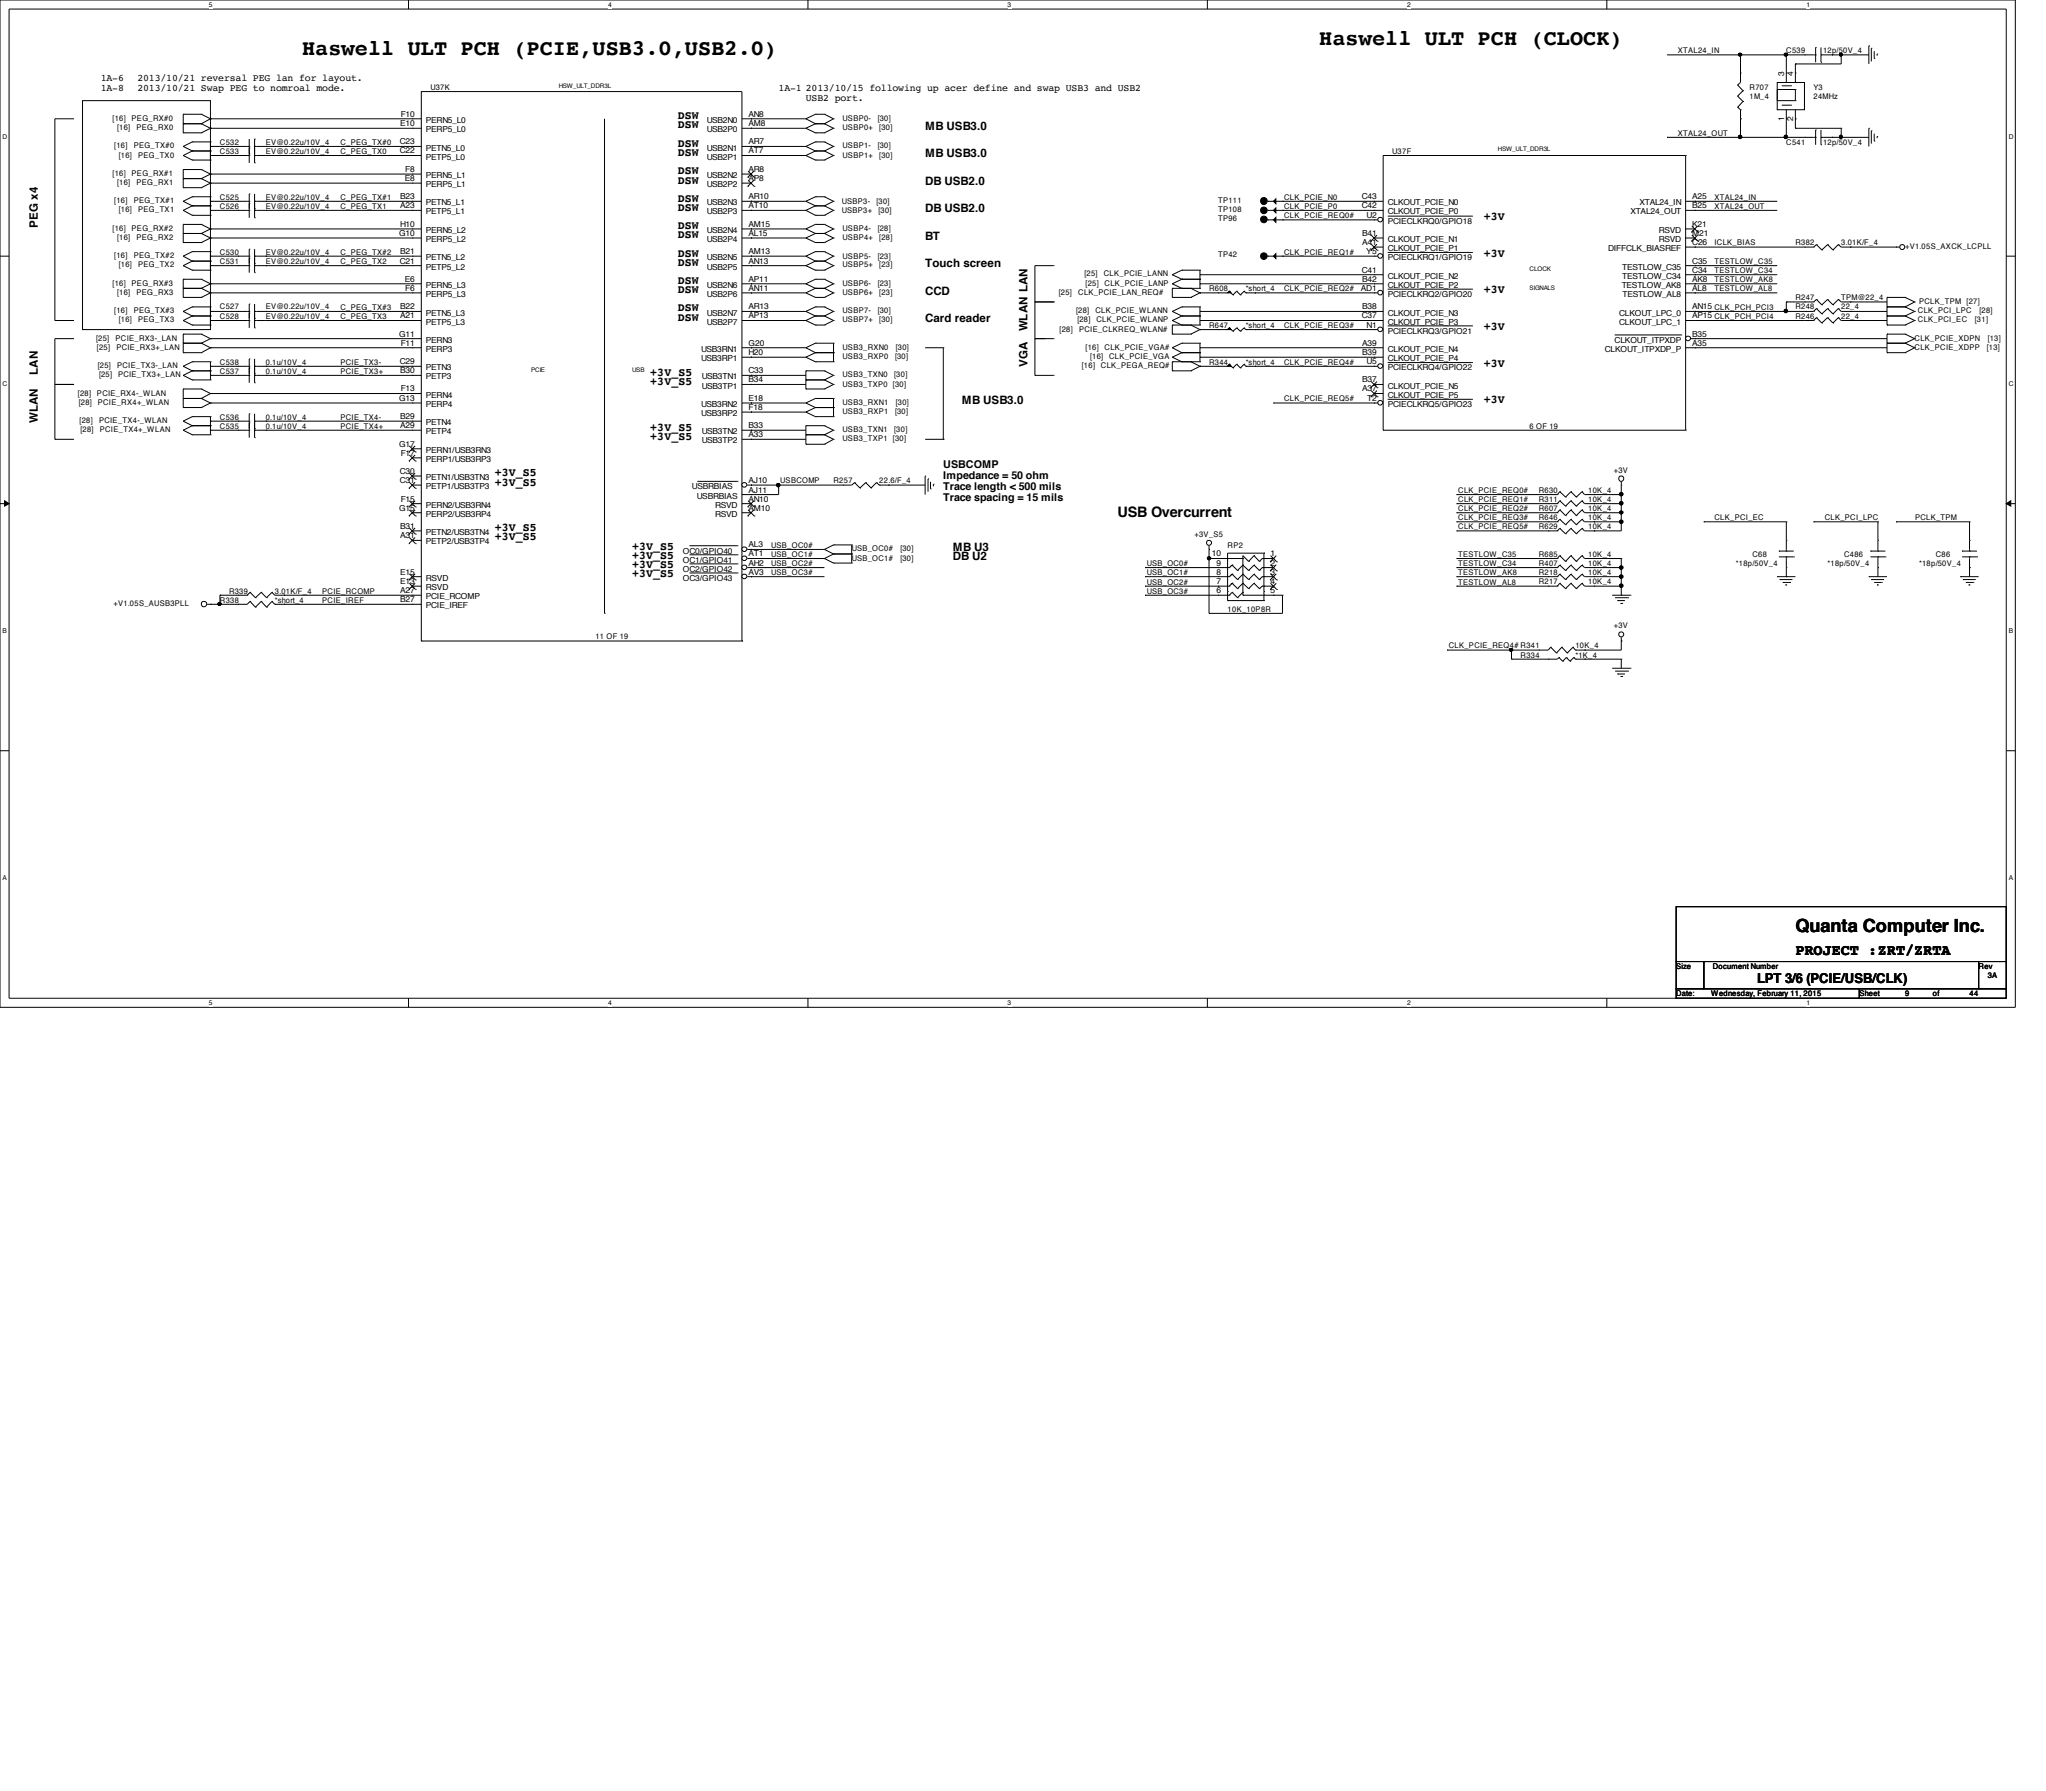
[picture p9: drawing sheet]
<svg xmlns="http://www.w3.org/2000/svg" width="210mm" height="184mm" viewBox="0 0 210 184" stroke-linecap="round" stroke-linejoin="round" font-family="sans-serif">
<defs><g id="words">
<g font-size="2.2">
<text x="31" y="5.6">Haswell ULT PCH (PCIE,USB3.0,USB2.0)</text>
<text x="135.3" y="4.7">Haswell ULT PCH (CLOCK)</text>
</g>
<text font-size="1.9" x="184.2" y="95.7">Quanta Computer Inc.</text>
<text font-size="1.6" x="184.2" y="98">PROJECT :ZRT/ZRTA</text>
<text font-size="1.5" x="114.6" y="53">USB Overcurrent</text>
<text font-size="1.4" x="180.3" y="100.8">LPT 3/6 (PCIE/USB/CLK)</text>
<g font-size="1.2">
<text x="69.6" y="12.2">DSW</text>
<text x="69.6" y="13.2">DSW</text>
<text x="69.6" y="15.1">DSW</text>
<text x="69.6" y="16">DSW</text>
<text x="69.6" y="17.9">DSW</text>
<text x="94.9" y="13.3">MB USB3.0</text>
<text x="94.9" y="16.1">MB USB3.0</text>
<text x="3.9" y="23.4" transform="rotate(-90 3.9 23.4)">PEG x4</text>
<text x="69.6" y="18.8">DSW</text>
<text x="69.6" y="20.7">DSW</text>
<text x="69.6" y="21.6">DSW</text>
<text x="69.6" y="23.5">DSW</text>
<text x="94.9" y="19">DB USB2.0</text>
<text x="94.9" y="21.8">DB USB2.0</text>
<text x="152.2" y="22.6">+3V</text>
<text x="69.6" y="24.5">DSW</text>
<text x="69.6" y="26.3">DSW</text>
<text x="69.6" y="27.3">DSW</text>
<text x="69.6" y="29.2">DSW</text>
<text x="94.9" y="24.6">BT</text>
<text x="94.9" y="27.4">Touch screen</text>
<text x="152.2" y="26.3">+3V</text>
<text x="69.6" y="30.1">DSW</text>
<text x="69.6" y="32">DSW</text>
<text x="69.6" y="32.9">DSW</text>
<text x="94.9" y="33.1">Card reader</text>
<text x="94.9" y="30.2">CCD</text>
<text x="105.4" y="34" transform="rotate(-90 105.4 34)">WLAN LAN</text>
<text x="152.2" y="30.1">+3V</text>
<text x="152.2" y="33.9">+3V</text>
<text x="3.9" y="38.4" transform="rotate(-90 3.9 38.4)">LAN</text>
<text x="66.7" y="39.5">+3V_S5</text>
<text x="66.7" y="38.6">+3V_S5</text>
<text x="98.7" y="41.5">MB USB3.0</text>
<text x="105.4" y="37.7" transform="rotate(-90 105.4 37.7)">VGA</text>
<text x="152.2" y="37.6">+3V</text>
<text x="152.2" y="41.4">+3V</text>
<text x="3.9" y="43.4" transform="rotate(-90 3.9 43.4)">WLAN</text>
<text x="66.7" y="45.1">+3V_S5</text>
<text x="66.7" y="44.2">+3V_S5</text>
<text x="50.8" y="48.9">+3V_S5</text>
<text x="50.8" y="49.8">+3V_S5</text>
<text x="50.8" y="54.5">+3V_S5</text>
<text x="50.8" y="55.5">+3V_S5</text>
<text x="64.9" y="56.4">+3V_S5</text>
<text x="64.9" y="58.3">+3V_S5</text>
<text x="64.9" y="57.4">+3V_S5</text>
<text x="64.9" y="59.2">+3V_S5</text>
<text x="97.7" y="56.6">MB U3</text>
<text x="97.7" y="57.5">DB U2</text>
</g>
<g font-size="1.1">
<text x="96.8" y="48">USBCOMP</text>
<text x="96.8" y="49.1">Impedance = 50 ohm</text>
<text x="96.8" y="50.3">Trace length &lt; 500 mils</text>
<text x="96.8" y="51.4">Trace spacing = 15 mils</text>
</g>
<g font-size="1">
<text x="10.3" y="8.3">1A-6</text>
<text x="10.3" y="9.3">1A-8</text>
<text x="14.1" y="8.3">2013/10/21 reversal PEG lan for layout.</text>
<text x="14.1" y="9.3">2013/10/21 Swap PEG to nomroal mode.</text>
<text x="79.9" y="9.3">1A-1 2013/10/15 following up acer define and swap USB3 and USB2</text>
<text x="82.7" y="10.3">USB2 port.</text>
</g>
<g font-size=".8">
<text x="172.1" y="5.5">XTAL24_IN</text>
<text x="183.3" y="5.5">C539</text>
<text x="187" y="5.5">12p/50V_4</text>
<text x="41.1" y="12">F10</text>
<text x="44.2" y="9.2">U37K</text>
<text x="76.8" y="12">AN8</text>
<text x="179.5" y="9.2">R707</text>
<text x="179.5" y="10.2">1M_4</text>
<text x="183" y="7.8" transform="rotate(-90 183 7.8)">3</text>
<text x="184" y="7.8" transform="rotate(-90 184 7.8)">4</text>
<text x="186.1" y="9.2">Y3</text>
<text x="186.1" y="10.2">24MHz</text>
<text x="11.6" y="12.4">[16]</text>
<text x="11.7" y="15.2">[16]</text>
<text x="12" y="13.3">[16]</text>
<text x="12.2" y="16.2">[16]</text>
<text x="13.5" y="12.4">PEG_RX#0</text>
<text x="13.7" y="15.2">PEG_TX#0</text>
<text x="14" y="13.3">PEG_RX0</text>
<text x="14.2" y="16.2">PEG_TX0</text>
<text x="22.6" y="14.9">C532</text>
<text x="22.6" y="15.8">C533</text>
<text x="27.3" y="14.9">EV@0.22u/10V_4</text>
<text x="27.3" y="15.8">EV@0.22u/10V_4</text>
<text x="34.9" y="14.9">C_PEG_TX#0</text>
<text x="34.9" y="15.8">C_PEG_TX0</text>
<text x="41" y="14.8">C23</text>
<text x="41" y="15.7">C22</text>
<text x="41.1" y="13">E10</text>
<text x="41.6" y="17.7">F8</text>
<text x="43.7" y="15.5">PETN5_L0</text>
<text x="43.7" y="16.4">PETP5_L0</text>
<text x="43.7" y="13.6">PERP5_L0</text>
<text x="43.7" y="12.6">PERN5_L0</text>
<text x="72.5" y="16.4">USB2P1</text>
<text x="72.5" y="13.6">USB2P0</text>
<text x="72.5" y="15.5">USB2N1</text>
<text x="72.5" y="12.6">USB2N0</text>
<text x="76.8" y="15.7">AT7</text>
<text x="76.8" y="13">AM8</text>
<text x="76.8" y="17.7">AR8</text>
<text x="76.8" y="14.8">AR7</text>
<text x="86.4" y="15.2">USBP1-</text>
<text x="86.4" y="16.2">USBP1+</text>
<text x="86.4" y="12.4">USBP0-</text>
<text x="86.4" y="13.3">USBP0+</text>
<text x="90" y="15.2">[30]</text>
<text x="90" y="12.4">[30]</text>
<text x="90.2" y="16.2">[30]</text>
<text x="90.2" y="13.3">[30]</text>
<text x="142.8" y="15.8">U37F</text>
<text x="172.1" y="13.9">XTAL24_OUT</text>
<text x="183" y="12.4" transform="rotate(-90 183 12.4)">1</text>
<text x="183.3" y="14.9">C541</text>
<text x="184" y="12.4" transform="rotate(-90 184 12.4)">2</text>
<text x="187" y="14.9">12p/50V_4</text>
<text x="11.6" y="23.7">[16]</text>
<text x="11.6" y="18">[16]</text>
<text x="11.7" y="20.9">[16]</text>
<text x="12" y="19">[16]</text>
<text x="12.2" y="21.8">[16]</text>
<text x="13.5" y="23.7">PEG_RX#2</text>
<text x="13.5" y="18">PEG_RX#1</text>
<text x="13.7" y="20.9">PEG_TX#1</text>
<text x="14" y="19">PEG_RX1</text>
<text x="14.2" y="21.8">PEG_TX1</text>
<text x="22.6" y="20.5">C525</text>
<text x="22.6" y="21.4">C526</text>
<text x="27.3" y="20.5">EV@0.22u/10V_4</text>
<text x="27.3" y="21.4">EV@0.22u/10V_4</text>
<text x="34.9" y="20.5">C_PEG_TX#1</text>
<text x="34.9" y="21.4">C_PEG_TX1</text>
<text x="41.1" y="20.4">B23</text>
<text x="41.1" y="21.4">A23</text>
<text x="41.1" y="23.3">H10</text>
<text x="41.5" y="18.6">E8</text>
<text x="43.7" y="21.1">PETN5_L1</text>
<text x="43.7" y="22">PETP5_L1</text>
<text x="43.7" y="23.9">PERN5_L2</text>
<text x="43.7" y="18.3">PERN5_L1</text>
<text x="43.7" y="19.2">PERP5_L1</text>
<text x="72.5" y="23.9">USB2N4</text>
<text x="72.5" y="22">USB2P3</text>
<text x="72.5" y="21.1">USB2N3</text>
<text x="72.5" y="19.2">USB2P2</text>
<text x="72.5" y="18.3">USB2N2</text>
<text x="76.8" y="23.3">AM15</text>
<text x="76.8" y="21.4">AT10</text>
<text x="76.8" y="20.4">AR10</text>
<text x="76.8" y="18.6">AP8</text>
<text x="86.4" y="21.9">USBP3+</text>
<text x="86.4" y="21">USBP3-</text>
<text x="86.4" y="23.7">USBP4-</text>
<text x="89.9" y="21">[30]</text>
<text x="90" y="23.7">[28]</text>
<text x="90.1" y="21.9">[30]</text>
<text x="125" y="22.6">TP96</text>
<text x="125" y="21.7">TP108</text>
<text x="125" y="20.8">TP111</text>
<text x="131.7" y="22.4">CLK_PCIE_REQ0#</text>
<text x="131.7" y="21.4">CLK_PCIE_P0</text>
<text x="131.7" y="20.5">CLK_PCIE_N0</text>
<text x="139.7" y="21.4">C42</text>
<text x="139.7" y="20.4">C43</text>
<text x="140.2" y="22.4">U2</text>
<text x="142.4" y="23">PCIECLKRQ0/GPIO18</text>
<text x="142.4" y="22">CLKOUT_PCIE_P0</text>
<text x="142.4" y="21.1">CLKOUT_PCIE_N0</text>
<text x="167.3" y="22">XTAL24_OUT</text>
<text x="168.2" y="21.1">XTAL24_IN</text>
<text x="170.2" y="23.9">RSVD</text>
<text x="173.6" y="20.4">A25</text>
<text x="173.6" y="23.3">K21</text>
<text x="173.6" y="21.4">B25</text>
<text x="175.9" y="20.5">XTAL24_IN</text>
<text x="175.9" y="21.4">XTAL24_OUT</text>
<text x="11.6" y="29.3">[16]</text>
<text x="11.7" y="26.5">[16]</text>
<text x="12" y="24.6">[16]</text>
<text x="12.2" y="27.4">[16]</text>
<text x="13.5" y="29.3">PEG_RX#3</text>
<text x="13.7" y="26.5">PEG_TX#2</text>
<text x="14" y="24.6">PEG_RX2</text>
<text x="14.2" y="27.4">PEG_TX2</text>
<text x="22.6" y="27.1">C531</text>
<text x="22.6" y="26.1">C530</text>
<text x="27.3" y="27.1">EV@0.22u/10V_4</text>
<text x="27.3" y="26.1">EV@0.22u/10V_4</text>
<text x="34.9" y="26.1">C_PEG_TX#2</text>
<text x="34.9" y="27.1">C_PEG_TX2</text>
<text x="40.9" y="24.2">G10</text>
<text x="41" y="27.1">C21</text>
<text x="41.1" y="26.1">B21</text>
<text x="41.5" y="28.9">E6</text>
<text x="41.6" y="29.8">F6</text>
<text x="43.7" y="29.5">PERN5_L3</text>
<text x="43.7" y="26.7">PETN5_L2</text>
<text x="43.7" y="24.8">PERP5_L2</text>
<text x="43.7" y="27.7">PETP5_L2</text>
<text x="72.5" y="29.5">USB2N6</text>
<text x="72.5" y="27.7">USB2P5</text>
<text x="72.5" y="26.7">USB2N5</text>
<text x="72.5" y="24.8">USB2P4</text>
<text x="76.8" y="28.9">AP11</text>
<text x="76.8" y="27.1">AN13</text>
<text x="76.8" y="26.1">AM13</text>
<text x="76.8" y="29.8">AN11</text>
<text x="76.8" y="24.2">AL15</text>
<text x="86.4" y="27.4">USBP5+</text>
<text x="86.4" y="26.6">USBP5-</text>
<text x="86.4" y="24.6">USBP4+</text>
<text x="86.4" y="29.3">USBP6-</text>
<text x="90" y="26.6">[23]</text>
<text x="90" y="29.3">[23]</text>
<text x="90.2" y="27.4">[23]</text>
<text x="90.2" y="24.6">[28]</text>
<text x="111.3" y="28.4">[25]</text>
<text x="111.4" y="29.3">[25]</text>
<text x="113.2" y="28.4">CLK_PCIE_LANN</text>
<text x="113.3" y="29.3">CLK_PCIE_LANP</text>
<text x="124" y="29.9">R608</text>
<text x="125" y="26.4">TP42</text>
<text x="127.8" y="29.9">*short_4</text>
<text x="131.7" y="29.9">CLK_PCIE_REQ2#</text>
<text x="131.7" y="26.1">CLK_PCIE_REQ1#</text>
<text x="139.6" y="29.8">AD1</text>
<text x="139.7" y="28">C41</text>
<text x="139.7" y="24.2">B41</text>
<text x="139.7" y="25.1">A41</text>
<text x="139.7" y="28.9">B42</text>
<text x="140.2" y="26.1">Y5</text>
<text x="142.4" y="24.8">CLKOUT_PCIE_N1</text>
<text x="142.4" y="25.8">CLKOUT_PCIE_P1</text>
<text x="142.4" y="26.7">PCIECLKRQ1/GPIO19</text>
<text x="142.4" y="28.6">CLKOUT_PCIE_N2</text>
<text x="142.4" y="29.5">CLKOUT_PCIE_P2</text>
<text x="165" y="25.8">DIFFCLK_BIASREF</text>
<text x="166.4" y="29.5">TESTLOW_AK8</text>
<text x="166.4" y="27.7">TESTLOW_C35</text>
<text x="166.4" y="28.6">TESTLOW_C34</text>
<text x="170.2" y="24.8">RSVD</text>
<text x="173.6" y="27.1">C35</text>
<text x="173.6" y="28">C34</text>
<text x="173.6" y="25.1">C26</text>
<text x="173.6" y="24.2">M21</text>
<text x="173.6" y="29.8">AL8</text>
<text x="173.6" y="28.9">AK8</text>
<text x="175.9" y="25.2">ICLK_BIAS</text>
<text x="175.9" y="27.1">TESTLOW_C35</text>
<text x="175.9" y="28">TESTLOW_C34</text>
<text x="175.9" y="29">TESTLOW_AK8</text>
<text x="175.9" y="29.9">TESTLOW_AL8</text>
<text x="184.2" y="25.2">R382</text>
<text x="188.9" y="25.2">3.01K/F_4</text>
<text x="195.5" y="25.6">+V1.05S_AXCK_LCPLL</text>
<text x="9.9" y="35">[25]</text>
<text x="9.9" y="35.9">[25]</text>
<text x="11.7" y="32.1">[16]</text>
<text x="11.9" y="35">PCIE_RX3-_LAN</text>
<text x="11.9" y="35.9">PCIE_RX3+_LAN</text>
<text x="12" y="30.3">[16]</text>
<text x="12.2" y="33.1">[16]</text>
<text x="13.7" y="32.1">PEG_TX#3</text>
<text x="14" y="30.3">PEG_RX3</text>
<text x="14.2" y="33.1">PEG_TX3</text>
<text x="22.6" y="32.7">C528</text>
<text x="22.6" y="31.7">C527</text>
<text x="27.3" y="32.7">EV@0.22u/10V_4</text>
<text x="27.3" y="31.7">EV@0.22u/10V_4</text>
<text x="34.9" y="31.8">C_PEG_TX#3</text>
<text x="34.9" y="32.7">C_PEG_TX3</text>
<text x="40.9" y="34.5">G11</text>
<text x="41.1" y="31.7">B22</text>
<text x="41.1" y="32.7">A21</text>
<text x="41.1" y="35.5">F11</text>
<text x="43.7" y="35.2">PERN3</text>
<text x="43.7" y="30.5">PERP5_L3</text>
<text x="43.7" y="32.4">PETN5_L3</text>
<text x="43.7" y="33.3">PETP5_L3</text>
<text x="72.5" y="32.4">USB2N7</text>
<text x="72.5" y="33.3">USB2P7</text>
<text x="72.5" y="30.5">USB2P6</text>
<text x="76.8" y="31.7">AR13</text>
<text x="76.8" y="32.7">AP13</text>
<text x="76.8" y="35.5">G20</text>
<text x="86.4" y="35.9">USB3_RXN0</text>
<text x="86.4" y="30.3">USBP6+</text>
<text x="86.4" y="32.1">USBP7-</text>
<text x="86.4" y="33.1">USBP7+</text>
<text x="90" y="32.1">[30]</text>
<text x="90.2" y="30.3">[23]</text>
<text x="90.2" y="33.1">[30]</text>
<text x="91.9" y="35.9">[30]</text>
<text x="108.6" y="30.3">[25]</text>
<text x="108.7" y="34">[28]</text>
<text x="110.4" y="32.1">[28]</text>
<text x="110.5" y="33.1">[28]</text>
<text x="110.6" y="30.3">CLK_PCIE_LAN_REQ#</text>
<text x="110.7" y="34">PCIE_CLKREQ_WLAN#</text>
<text x="111.4" y="35.9">[16]</text>
<text x="112.4" y="32.1">CLK_PCIE_WLANN</text>
<text x="112.5" y="33.1">CLK_PCIE_WLANP</text>
<text x="113.3" y="35.9">CLK_PCIE_VGA#</text>
<text x="124" y="33.7">R647</text>
<text x="127.8" y="33.7">*short_4</text>
<text x="131.7" y="33.7">CLK_PCIE_REQ3#</text>
<text x="139.7" y="32.7">C37</text>
<text x="139.7" y="35.5">A39</text>
<text x="139.7" y="31.7">B38</text>
<text x="140.2" y="33.6">N1</text>
<text x="142.4" y="34.2">PCIECLKRQ3/GPIO21</text>
<text x="142.4" y="33.3">CLKOUT_PCIE_P3</text>
<text x="142.4" y="32.4">CLKOUT_PCIE_N3</text>
<text x="142.4" y="30.5">PCIECLKRQ2/GPIO20</text>
<text x="165.7" y="35.2">CLKOUT_ITPXDP</text>
<text x="166.1" y="32.4">CLKOUT_LPC_0</text>
<text x="166.1" y="33.3">CLKOUT_LPC_1</text>
<text x="166.5" y="30.5">TESTLOW_AL8</text>
<text x="173.6" y="31.7">AN15 CLK_PCH_PCI3</text>
<text x="173.6" y="32.7">AP15 CLK_PCH_PCI4</text>
<text x="173.6" y="34.5">B35</text>
<text x="173.6" y="35.5">A35</text>
<text x="184.2" y="30.8">R247</text>
<text x="184.2" y="31.7">R248</text>
<text x="184.2" y="32.7">R246</text>
<text x="188.9" y="30.8">TPM@22_4</text>
<text x="188.9" y="31.7">22_4</text>
<text x="188.9" y="32.7">22_4</text>
<text x="196.4" y="35">CLK_PCIE_XDPN</text>
<text x="196.4" y="35.9">CLK_PCIE_XDPP</text>
<text x="196.8" y="33.1">CLK_PCI_EC</text>
<text x="196.8" y="32.1">CLK_PCI_LPC</text>
<text x="196.9" y="31.2">PCLK_TPM [27]</text>
<text x="202.6" y="33.1">[31]</text>
<text x="203.1" y="32.1">[28]</text>
<text x="203.8" y="35.9">[13]</text>
<text x="203.9" y="35">[13]</text>
<text x="8" y="40.6">[28]</text>
<text x="8.1" y="41.5">[28]</text>
<text x="9.9" y="40.6">PCIE_RX4-_WLAN</text>
<text x="10" y="37.8">[25]</text>
<text x="10" y="41.5">PCIE_RX4+_WLAN</text>
<text x="10.2" y="38.7">[25]</text>
<text x="12" y="37.8">PCIE_TX3-_LAN</text>
<text x="12.1" y="38.7">PCIE_TX3+_LAN</text>
<text x="22.6" y="37.4">C538</text>
<text x="22.6" y="38.4">C537</text>
<text x="27.3" y="37.4">0.1u/10V_4</text>
<text x="27.3" y="38.4">0.1u/10V_4</text>
<text x="34.9" y="37.4">PCIE_TX3-</text>
<text x="34.9" y="38.4">PCIE_TX3+</text>
<text x="40.9" y="41.1">G13</text>
<text x="41" y="37.4">C29</text>
<text x="41.1" y="38.3">B30</text>
<text x="41.1" y="40.2">F13</text>
<text x="43.7" y="41.8">PERP4</text>
<text x="43.7" y="38">PETN3</text>
<text x="43.7" y="36.1">PERP3</text>
<text x="43.7" y="40.8">PERN4</text>
<text x="43.7" y="38.9">PETP3</text>
<text x="71.9" y="36.1">USB3RN1</text>
<text x="71.9" y="37.1">USB3RP1</text>
<text x="71.9" y="41.8">USB3RN2</text>
<text x="72" y="38.9">USB3TN1</text>
<text x="72" y="39.9">USB3TP1</text>
<text x="76.8" y="38.3">C33</text>
<text x="76.8" y="39.2">B34</text>
<text x="76.8" y="36.4">H20</text>
<text x="76.8" y="41.1">E18</text>
<text x="86.4" y="36.8">USB3_RXP0</text>
<text x="86.4" y="38.7">USB3_TXN0</text>
<text x="86.4" y="39.7">USB3_TXP0 [30]</text>
<text x="86.4" y="41.5">USB3_RXN1</text>
<text x="91.7" y="38.7">[30]</text>
<text x="91.8" y="36.8">[30]</text>
<text x="91.9" y="41.5">[30]</text>
<text x="111" y="37.8">[16]</text>
<text x="111.8" y="36.8">[16]</text>
<text x="112.9" y="37.8">CLK_PEGA_REQ#</text>
<text x="113.8" y="36.8">CLK_PCIE_VGA</text>
<text x="124" y="37.4">R344</text>
<text x="127.8" y="37.4">*short_4</text>
<text x="131.7" y="37.4">CLK_PCIE_REQ4#</text>
<text x="131.7" y="41.2">CLK_PCIE_REQ5#</text>
<text x="139.7" y="36.4">B39</text>
<text x="139.7" y="40.2">A37</text>
<text x="139.7" y="39.2">B37</text>
<text x="140.2" y="37.4">U5</text>
<text x="140.3" y="41.1">T2</text>
<text x="142.4" y="38">PCIECLKRQ4/GPIO22</text>
<text x="142.4" y="37.1">CLKOUT_PCIE_P4</text>
<text x="142.4" y="36.1">CLKOUT_PCIE_N4</text>
<text x="142.4" y="41.8">PCIECLKRQ5/GPIO23</text>
<text x="142.4" y="40.8">CLKOUT_PCIE_P5</text>
<text x="142.4" y="39.9">CLKOUT_PCIE_N5</text>
<text x="164.6" y="36.1">CLKOUT_ITPXDP_P</text>
<text x="8.2" y="43.4">[28]</text>
<text x="8.3" y="44.4">[28]</text>
<text x="10.2" y="43.4">PCIE_TX4-_WLAN</text>
<text x="10.2" y="44.4">PCIE_TX4+_WLAN</text>
<text x="22.6" y="43.1">C536</text>
<text x="22.6" y="44">C535</text>
<text x="27.3" y="43.1">0.1u/10V_4</text>
<text x="27.3" y="44">0.1u/10V_4</text>
<text x="34.9" y="43.1">PCIE_TX4-</text>
<text x="34.9" y="44">PCIE_TX4+</text>
<text x="40.9" y="45.8">G17</text>
<text x="41.1" y="43.9">A29</text>
<text x="41.1" y="43">B29</text>
<text x="41.1" y="46.8">F17</text>
<text x="43.7" y="44.6">PETP4</text>
<text x="43.7" y="43.6">PETN4</text>
<text x="43.7" y="47.4">PERP1/USB3RP3</text>
<text x="43.7" y="46.5">PERN1/USB3RN3</text>
<text x="71.9" y="42.7">USB3RP2</text>
<text x="72" y="44.6">USB3TN2</text>
<text x="72" y="45.5">USB3TP2</text>
<text x="76.8" y="43.9">B33</text>
<text x="76.8" y="44.9">A33</text>
<text x="76.8" y="42.1">F18</text>
<text x="86.4" y="42.5">USB3_RXP1</text>
<text x="86.4" y="44.4">USB3_TXN1</text>
<text x="86.4" y="45.3">USB3_TXP1 [30]</text>
<text x="91.7" y="44.4">[30]</text>
<text x="91.8" y="42.5">[30]</text>
<text x="156.9" y="44">6 OF 19</text>
<text x="40.9" y="52.4">G15</text>
<text x="41" y="49.6">C31</text>
<text x="41" y="48.6">C30</text>
<text x="41.1" y="51.5">F15</text>
<text x="43.7" y="50.2">PETP1/USB3TP3</text>
<text x="43.7" y="49.3">PETN1/USB3TN3</text>
<text x="43.7" y="52.1">PERN2/USB3RN4</text>
<text x="43.7" y="53">PERP2/USB3RP4</text>
<text x="71" y="50.2">USBRBIAS</text>
<text x="71.5" y="51.2">USBRBIAS</text>
<text x="73.4" y="53">RSVD</text>
<text x="73.4" y="52.1">RSVD</text>
<text x="76.8" y="52.4">AM10</text>
<text x="76.8" y="51.5">AN10</text>
<text x="76.8" y="50.5">AJ11</text>
<text x="76.8" y="49.6">AJ10</text>
<text x="80.1" y="49.6">USBCOMP</text>
<text x="85.5" y="49.6">R257</text>
<text x="90.2" y="49.6">22.6/F_4</text>
<text x="149.6" y="50.6">CLK_PCIE_REQ0#</text>
<text x="149.6" y="51.5">CLK_PCIE_REQ1#</text>
<text x="149.6" y="52.5">CLK_PCIE_REQ2#</text>
<text x="149.6" y="53.4">CLK_PCIE_REQ3#</text>
<text x="157.9" y="50.5">R630</text>
<text x="157.9" y="52.5">R607</text>
<text x="157.9" y="51.5">R311</text>
<text x="157.9" y="53.4">R646</text>
<text x="162.9" y="50.5">10K_4</text>
<text x="162.9" y="52.5">10K_4</text>
<text x="162.9" y="51.5">10K_4</text>
<text x="162.9" y="53.4">10K_4</text>
<text x="165.6" y="48.5">+3V</text>
<text x="175.9" y="53.4">CLK_PCI_EC</text>
<text x="187.2" y="53.4">CLK_PCI_LPC</text>
<text x="196.5" y="53.4">PCLK_TPM</text>
<text x="41.1" y="59.9">E13</text>
<text x="41.1" y="59">E15</text>
<text x="41.1" y="55.2">A31</text>
<text x="41.1" y="54.3">B31</text>
<text x="43.7" y="59.6">RSVD</text>
<text x="43.7" y="55.9">PETP2/USB3TP4</text>
<text x="43.7" y="54.9">PETN2/USB3TN4</text>
<text x="70.1" y="56.8">OC0/GPIO40</text>
<text x="70.1" y="57.7">OC1/GPIO41</text>
<text x="70.1" y="58.7">OC2/GPIO42</text>
<text x="70.1" y="59.6">OC3/GPIO43</text>
<text x="76.8" y="56.2">AL3</text>
<text x="76.8" y="57.1">AT1</text>
<text x="76.8" y="58">AH2</text>
<text x="76.8" y="59">AV3</text>
<text x="79.1" y="59">USB_OC3#</text>
<text x="79.1" y="58.1">USB_OC2#</text>
<text x="79.1" y="56.2">USB_OC0#</text>
<text x="79.1" y="57.1">USB_OC1#</text>
<text x="87.4" y="56.6">USB_OC0#</text>
<text x="87.4" y="57.5">USB_OC1#</text>
<text x="92.4" y="56.6">[30]</text>
<text x="92.4" y="57.5">[30]</text>
<text x="117.6" y="58.1">USB_OC0#</text>
<text x="117.6" y="60">USB_OC2#</text>
<text x="117.6" y="59">USB_OC1#</text>
<text x="122.6" y="55.1">+3V_S5</text>
<text x="124.3" y="57.1">10</text>
<text x="124.8" y="58">9</text>
<text x="124.8" y="59">8</text>
<text x="124.8" y="59.9">7</text>
<text x="125.9" y="56.2">RP2</text>
<text x="130.3" y="59.9">4</text>
<text x="130.3" y="59">3</text>
<text x="130.3" y="58">2</text>
<text x="130.3" y="57.1">1</text>
<text x="149.6" y="57.1">TESTLOW_C35</text>
<text x="149.6" y="58.1">TESTLOW_C34</text>
<text x="149.6" y="59">TESTLOW_AK8</text>
<text x="149.6" y="60">TESTLOW_AL8</text>
<text x="149.6" y="54.3">CLK_PCIE_REQ5#</text>
<text x="157.9" y="59.9">R217</text>
<text x="157.9" y="57.1">R685</text>
<text x="157.9" y="54.3">R629</text>
<text x="157.9" y="58.1">R407</text>
<text x="157.9" y="59">R218</text>
<text x="162.9" y="59.9">10K_4</text>
<text x="162.9" y="57.1">10K_4</text>
<text x="162.9" y="54.3">10K_4</text>
<text x="162.9" y="58.1">10K_4</text>
<text x="162.9" y="59">10K_4</text>
<text x="178.1" y="58.1">*18p/50V_4</text>
<text x="179.8" y="57.1">C68</text>
<text x="187.5" y="58.1">*18p/50V_4</text>
<text x="189.2" y="57.1">C486</text>
<text x="196.9" y="58.1">*18p/50V_4</text>
<text x="198.6" y="57.1">C86</text>
<text x="11.6" y="62.2">+V1.05S_AUSB3PLL</text>
<text x="22.6" y="61.8">R338</text>
<text x="23.5" y="60.9">R339</text>
<text x="28.2" y="61.8">*short_4</text>
<text x="28.2" y="60.9">3.01K/F_4</text>
<text x="33.1" y="60.9">PCIE_RCOMP</text>
<text x="33.1" y="61.8">PCIE_IREF</text>
<text x="41.1" y="61.8">B27</text>
<text x="41.1" y="60.9">A27</text>
<text x="43.7" y="62.4">PCIE_IREF</text>
<text x="43.7" y="61.5">PCIE_RCOMP</text>
<text x="43.7" y="60.6">RSVD</text>
<text x="61.1" y="65.6">11 OF 19</text>
<text x="117.6" y="60.9">USB_OC3#</text>
<text x="124.8" y="60.9">6</text>
<text x="125.9" y="62.8">10K_10P8R</text>
<text x="130.3" y="60.9">5</text>
<text x="165.6" y="64.5">+3V</text>
<text x="148.6" y="66.5">CLK_PCIE_REQ4# R341</text>
<text x="156" y="67.5">R334</text>
<text x="161.6" y="67.5">*1K_4</text>
<text x="161.6" y="66.5">10K_4</text>
<text x="172" y="99.4">Size</text>
<text x="175.7" y="99.4">Document Number</text>
<text x="203" y="99.4">Rev</text>
<text x="203.9" y="100.4">3A</text>
<text x="172" y="102.2">Date:</text>
<text x="175.6" y="102.2">Wednesday, February 11, 2015</text>
<text x="190.8" y="102.2">Sheet</text>
<text x="195.5" y="102.2">9</text>
<text x="198.3" y="102.2">of</text>
<text x="202.1" y="102.2">44</text>
</g>
<g font-size=".7">
<text x="21.4" y=".7">5</text>
<text x="62.4" y=".7">4</text>
<text x="103.4" y=".7">3</text>
<text x="144.4" y=".7">2</text>
<text x="185.3" y=".7">1</text>
<text x=".3" y="14.2">D</text>
<text x="206.1" y="14.2">D</text>
<text x=".3" y="39.6">C</text>
<text x="206.1" y="39.6">C</text>
<text x=".3" y="65">B</text>
<text x="206.1" y="65">B</text>
<text x=".3" y="90.3">A</text>
<text x="206.1" y="90.3">A</text>
<text x="21.4" y="103.2">5</text>
<text x="62.4" y="103.2">4</text>
<text x="103.4" y="103.2">3</text>
<text x="144.4" y="103.2">2</text>
<text x="185.3" y="103.2">1</text>
</g>
<g font-size=".6">
<text x="57.3" y="9.1">HSW_ULT_DDR3L</text>
<text x="153.7" y="15.5">HSW_ULT_DDR3L</text>
<text x="156.9" y="27.9">CLOCK</text>
<text x="156.9" y="29.7">SIGNALS</text>
<text x="54.5" y="38.2">PCIE</text>
<text x="64.9" y="38.2">USB</text>
</g>
</g></defs>
<path d="M0 0h206.8v103.4h-206.8zM.9 .9h204.9v101.5h-204.9z" fill="none" stroke="#000" stroke-width=".1"/>
<g fill="#fff">
<path d="M21.4 .1h.4v.7h-.4z"/>
<path d="M21.4 102.5h.4v.8h-.4z"/>
</g>
<path d="M41.9 0v.9M41.9 102.4v1" fill="none" stroke="#000" stroke-width=".1"/>
<g fill="#fff">
<path d="M62.4 .1h.4v.7h-.4z"/>
<path d="M62.4 102.5h.4v.8h-.4z"/>
</g>
<path d="M82.9 0v.9M82.9 102.4v1" fill="none" stroke="#000" stroke-width=".1"/>
<g fill="#fff">
<path d="M103.4 .1h.4v.7h-.4z"/>
<path d="M103.4 102.5h.4v.8h-.4z"/>
</g>
<path d="M123.9 0v.9M123.9 102.4v1" fill="none" stroke="#000" stroke-width=".1"/>
<g fill="#fff">
<path d="M144.4 .1h.3v.7h-.3z"/>
<path d="M144.4 102.5h.3v.8h-.3z"/>
</g>
<path d="M164.8 0v.9M164.8 102.4v1" fill="none" stroke="#000" stroke-width=".1"/>
<g fill="#fff">
<path d="M185.3 .1h.4v.7h-.4z"/>
<path d="M185.3 102.5h.4v.8h-.4z"/>
<path d="M.3 13.6h.5v.8h-.5z"/>
<path d="M206.1 13.6h.5v.8h-.5z"/>
<path d="M.3 38.9h.5v.8h-.5z"/>
<path d="M206.1 38.9h.5v.8h-.5z"/>
</g>
<path d="M0 26.3h.9M205.8 26.3h1" fill="none" stroke="#000" stroke-width=".1"/>
<g fill="#fff">
<path d="M.3 64.3h.4v.8h-.4z"/>
<path d="M206.1 64.3h.4v.8h-.4z"/>
</g>
<path d="M0 51.7h.9M.5 51.4l.4 .3-.4 .2zM205.8 51.7l.5-.3v.5zM205.8 51.7h1" fill="none" stroke="#000" stroke-width=".1"/>
<path d="M.5 51.4l.4 .3-.4 .2zM205.8 51.7l.5-.3v.5z" fill="#000"/>
<g fill="#fff">
<path d="M.3 89.7h.4v.8h-.4z"/>
<path d="M206.1 89.7h.4v.8h-.4z"/>
</g>
<g fill="none" stroke="#000" stroke-width=".1">
<path d="M7.5 12.2h.1M7.5 12.2h-1.9v20.7M8.5 10.3h13.1v23.5h-13.1zM18.8 11.7h1.9M18.8 12.7h1.9M18.8 17.4h1.9M18.8 18.3h1.9M18.8 11.7h.1M18.8 12.7h.1M18.8 13.6h.1M18.8 15h.1M18.8 16h.1"/>
<path d="M18.8 17.4h.1M18.8 18.3h.1M18.8 19.3h.1M18.8 13.6h1.9M18.8 11.7v1.9M18.8 17.4v1.9M18.8 15l.9 .5M18.8 16l.9 .4M18.8 19.3h1.9M19.7 14.6h1.9M19.7 15.5h1.9M19.7 14.6h.1"/>
<path d="M19.7 15.5h.1M19.7 16.4h.1M19.7 16.4h1.9M19.7 14.6l-.9 .4M19.7 15.5l-.9 .5M20.7 11.7l.9 .5M20.7 12.7l.9 .5M20.7 17.4l.9 .5M20.7 18.3l.9 .5M20.7 11.7h.1M20.7 12.7h.1M20.7 13.6h.1"/>
<path d="M20.7 17.4h.1M20.7 18.3h.1M20.7 19.3h.1M21.6 12.2h.1M21.6 17.9h.1M21.6 13.2h.1M21.6 18.8h.1M21.6 15h.1M21.6 16h.1M21.6 15.5h.1M21.6 14.6h.1M21.6 16.4h.1"/>
<path d="M21.6 14.6v1.8M21.6 12.2l-.9 .5M21.6 13.2l-.9 .4M21.6 17.9l-.9 .4M21.6 18.8l-.9 .5M21.6 15h2.8M21.6 16h2.8M21.6 12.2h20.7M21.6 13.2h20.7M21.6 17.9h20.7M21.6 18.8h20.7M27.3 15h15"/>
<path d="M27.3 16h15M27.3 15h.1M27.3 16h.1M77 13.2h.1M77 12.2h.1M77 15h.1M77 16h.1M77 12.2h5.7M77 13.2h5.7M77 15h5.7M77 16h5.7M82.7 15l1 .5"/>
<path d="M82.7 16l1 .4M82.7 12.2l1 .5M82.7 13.2l1 .4M82.7 15h.1M82.7 16h.1M82.7 12.2h.1M82.7 13.2h.1M83.7 15.5h.9M83.7 16.4h.9M83.7 12.7h.9M83.7 13.6h.9M83.7 14.6h.1"/>
<path d="M83.7 15.5h.1M83.7 16.4h.1M83.7 11.7h.1M83.7 12.7h.1M83.7 13.6h.1M83.7 14.6h.9M83.7 11.7h.9M83.7 14.6l-1 .4M83.7 15.5l-1 .5M83.7 11.7l-1 .5M83.7 12.7l-1 .5M84.6 14.6h.1"/>
<path d="M84.6 15.5h.1M84.6 16.4h.1M84.6 11.7h.1M84.6 12.7h.1M84.6 13.6h.1M84.6 14.6l.9 .4M84.6 15.5l.9 .5M84.6 11.7l.9 .5M84.6 12.7l.9 .5M85.5 15h.1M85.5 16h.1M85.5 12.2h.1"/>
<path d="M85.5 13.2h.1M85.5 15l-.9 .5M85.5 16l-.9 .4M85.5 12.2l-.9 .5M85.5 13.2l-.9 .4M141.9 16h31M141.9 16h.1M141.9 16v28.2M171 14.1h.1M171 5.6h14.1M171 14.1h14.1M172.9 16h.1"/>
<path d="M172.9 16v28.2M178.4 5.5h.2v.2h-.2zM178.4 13.9h.2v.3h-.2zM178.6 5.6h.1M178.6 14.1h.1M178.6 12.2h.1M178.6 5.6v1.9M178.6 12.2v1.9M183.1 5.5h.2v.2h-.2zM183.1 13.9h.2v.3h-.2zM183.3 12.2h.1M183.3 5.6h.1"/>
<path d="M183.3 14.1h.1M183.3 5.6v1.9M183.3 12.2v1.9M184.2 6.6h.1M184.2 13.2h.1M184.2 12.2h.1M184.2 6.6v.9M184.2 12.2v1M184.2 13.2h4.7M188 5.6h.1M188 14.1h.1M188 14.1h3.7"/>
<path d="M188 5.6h3.7M188.8 5.5h.2v.2h-.2zM188.8 13.9h.2v.3h-.2zM188.9 14.1h.1M188.9 5.6h.1M188.9 13.2h.1M188.9 5.6v1h-4.7M188.9 13.2v.9M191.7 13.2h.1M191.7 4.7h.1M191.7 4.7v1.9M191.7 13.2v1.8"/>
<path d="M192 13.4h.1M192 5h.1M192 5v1.3M192 13.4v1.3M192.3 14.5h.1M192.3 6h.1M192.3 5.2v.8M192.3 13.7v.8M192.6 14h.1M192.6 5.5h.1M192.6 5.5v.2M192.6 14v.2"/>
<path d="M5.6 32.9h.1M5.6 39.5h.1M5.6 32.9h1.9M5.6 39.5h1.9M7.5 32.9h.1M7.5 39.5h.1M7.5 34.8h.1M7.5 34.8h-1.9v10.3M18.8 35.2h1.9M18.8 36.2h1.9M18.8 23h1.9M18.8 24h1.9"/>
<path d="M18.8 28.7h1.9M18.8 29.6h1.9M18.8 37.6l.9 .5M18.8 38.5l.9 .5M18.8 36.2h.1M18.8 35.2h.1M18.8 34.3h.1M18.8 37.6h.1M18.8 38.5h.1M18.8 39.9h.1M18.8 28.7h.1M18.8 29.6h.1"/>
<path d="M18.8 30.5h.1M18.8 32h.1M18.8 32.9h.1M18.8 23h.1M18.8 24h.1M18.8 24.9h.1M18.8 26.3h.1M18.8 27.3h.1M18.8 20.7h.1M18.8 21.6h.1M18.8 34.3h1.9M18.8 30.5h1.9"/>
<path d="M18.8 39.9h1.9M18.8 23v1.9M18.8 28.7v1.8M18.8 34.3v1.9M18.8 39.9v1.9M18.8 24.9h1.9M18.8 32l.9 .4M18.8 32.9l.9 .5M18.8 26.3l.9 .5M18.8 27.3l.9 .4M18.8 20.7l.9 .4M18.8 21.6l.9 .5"/>
<path d="M19.7 32.4h1.9M19.7 31.5h1.9M19.7 38.1h1.9M19.7 39h1.9M19.7 26.8h1.9M19.7 25.8h1.9M19.7 21.1h1.9M19.7 20.2h1.9M19.7 37.1h.1M19.7 38.1h.1M19.7 39h.1M19.7 31.5h.1"/>
<path d="M19.7 32.4h.1M19.7 33.4h.1M19.7 25.8h.1M19.7 26.8h.1M19.7 27.7h.1M19.7 20.2h.1M19.7 21.1h.1M19.7 22.1h.1M19.7 33.4h1.9M19.7 37.1h1.9M19.7 27.7h1.9M19.7 22.1h1.9"/>
<path d="M19.7 31.5l-.9 .5M19.7 32.4l-.9 .5M19.7 25.8l-.9 .5M19.7 26.8l-.9 .5M19.7 20.2l-.9 .5M19.7 21.1l-.9 .5M19.7 37.1l-.9 .5M19.7 38.1l-.9 .4M20.7 28.7l.9 .4M20.7 29.6l.9 .5M20.7 23l.9 .5M20.7 24l.9 .4"/>
<path d="M20.7 35.2h.1M20.7 36.2h.1M20.7 34.3h.1M20.7 39.9h.1M20.7 28.7h.1M20.7 29.6h.1M20.7 30.5h.1M20.7 23h.1M20.7 24h.1M20.7 24.9h.1M20.7 35.2l.9 .5M20.7 34.3l.9 .5"/>
<path d="M20.7 39.9l.9 .5M21.6 23.5h.1M21.6 29.1h.1M21.6 24.4h.1M21.6 30.1h.1M21.6 32h.1M21.6 20.7h.1M21.6 26.3h.1M21.6 21.6h.1M21.6 27.3h.1M21.6 32.9h.1M21.6 34.8h.1"/>
<path d="M21.6 35.7h.1M21.6 37.6h.1M21.6 38.5h.1M21.6 37.1h.1M21.6 38.1h.1M21.6 39h.1M21.6 32.4h.1M21.6 31.5h.1M21.6 33.4h.1M21.6 26.8h.1M21.6 25.8h.1M21.6 27.7h.1"/>
<path d="M21.6 21.1h.1M21.6 20.2h.1M21.6 22.1h.1M21.6 35.7l-.9 .5M21.6 34.8l-.9 .4M21.6 20.2v1.9M21.6 25.8v1.9M21.6 31.5v1.9M21.6 37.1v1.9M21.6 29.1l-.9 .5M21.6 30.1l-.9 .4M21.6 23.5l-.9 .5"/>
<path d="M21.6 24.4l-.9 .5M21.6 32.9h2.8M21.6 27.3h2.8M21.6 38.5h2.8M21.6 32h2.8M21.6 20.7h2.8M21.6 37.6h2.8M21.6 21.6h2.8M21.6 26.3h2.8M21.6 35.7h20.7M21.6 34.8h20.7M21.6 30.1h20.7"/>
<path d="M21.6 29.1h20.7M21.6 23.5h20.7M21.6 24.4h20.7M27.3 32.9h15M27.3 27.3h15M27.3 38.5h15M27.3 32h15M27.3 20.7h15M27.3 37.6h15M27.3 21.6h15M27.3 26.3h15M27.3 20.7h.1"/>
<path d="M27.3 26.3h.1M27.3 32h.1M27.3 21.6h.1M27.3 27.3h.1M27.3 32.9h.1M27.3 37.6h.1M27.3 38.5h.1M77 23.5h.1M77 24.4h.1M77 20.7h.1M77 21.6h.1M77 29.1h.1"/>
<path d="M77 30.1h.1M77 35.7h.1M77 38.5h.1M77 39.5h.1M77 36.7h.1M77 26.3h.1M77 27.3h.1M77 32h.1M77 32.9h.1M77 32.9h5.7M77 39.5h5.7M77 35.7h5.7"/>
<path d="M77 27.3h5.7M77 38.5h5.7M77 30.1h5.7M77 32h5.7M77 20.7h5.7M77 36.7h5.7M77 21.6h5.7M77 29.1h5.7M77 23.5h5.7M77 24.4h5.7M77 26.3h5.7M82.7 39h1.9"/>
<path d="M82.7 39.9h1.9M82.7 35.7l1 .5M82.7 36.7l1 .4M82.7 27.3l1 .4M82.7 26.3l1 .5M82.7 21.6l1 .5M82.7 20.7l1 .4M82.7 23.5l1 .5M82.7 24.4l1 .5M82.7 29.1l1 .5M82.7 30.1l1 .4M82.7 32l1 .4"/>
<path d="M82.7 32.9l1 .5M82.7 35.7h.1M82.7 36.7h.1M82.7 39h.1M82.7 38.1h.1M82.7 39.9h.1M82.7 27.3h.1M82.7 26.3h.1M82.7 21.6h.1M82.7 20.7h.1M82.7 23.5h.1M82.7 24.4h.1"/>
<path d="M82.7 29.1h.1M82.7 30.1h.1M82.7 32h.1M82.7 32.9h.1M82.7 38.1h1.9M82.7 38.1v1.8M83.7 36.2h1.8M83.7 37.1h1.8M83.7 32.4h.9M83.7 33.4h.9M83.7 30.5h.9M83.7 27.7h.9"/>
<path d="M83.7 26.8h.9M83.7 21.1h.9M83.7 22.1h.9M83.7 24h.9M83.7 24.9h.9M83.7 29.6h.9M83.7 36.2h.1M83.7 35.2h.1M83.7 37.1h.1M83.7 27.7h.1M83.7 26.8h.1M83.7 25.8h.1"/>
<path d="M83.7 21.1h.1M83.7 22.1h.1M83.7 20.2h.1M83.7 23h.1M83.7 24h.1M83.7 24.9h.1M83.7 28.7h.1M83.7 29.6h.1M83.7 30.5h.1M83.7 31.5h.1M83.7 32.4h.1M83.7 33.4h.1"/>
<path d="M83.7 35.2h1.8M83.7 31.5h.9M83.7 25.8h.9M83.7 20.2h.9M83.7 23h.9M83.7 28.7h.9M83.7 35.2l-1 .5M83.7 36.2l-1 .5M83.7 26.8l-1 .5M83.7 25.8l-1 .5M83.7 21.1l-1 .5M83.7 20.2l-1 .5"/>
<path d="M83.7 23l-1 .5M83.7 24l-1 .4M83.7 28.7l-1 .4M83.7 29.6l-1 .5M83.7 31.5l-1 .5M83.7 32.4l-1 .5M84.6 39h.1M84.6 38.1h.1M84.6 39.9h.1M84.6 27.7h.1M84.6 26.8h.1M84.6 25.8h.1"/>
<path d="M84.6 21.1h.1M84.6 22.1h.1M84.6 20.2h.1M84.6 23h.1M84.6 24h.1M84.6 24.9h.1M84.6 28.7h.1M84.6 29.6h.1M84.6 30.5h.1M84.6 31.5h.1M84.6 32.4h.1M84.6 33.4h.1"/>
<path d="M84.6 38.1l.9 .4M84.6 39l.9 .5M84.6 26.8l.9 .5M84.6 25.8l.9 .5M84.6 21.1l.9 .5M84.6 20.2l.9 .5M84.6 23l.9 .5M84.6 24l.9 .4M84.6 28.7l.9 .4M84.6 29.6l.9 .5M84.6 31.5l.9 .5M84.6 32.4l.9 .5"/>
<path d="M85.5 35.2h.1M85.5 36.2h.1M85.5 37.1h.1M85.5 38.5h.1M85.5 39.5h.1M85.5 27.3h.1M85.5 26.3h.1M85.5 21.6h.1M85.5 20.7h.1M85.5 23.5h.1M85.5 24.4h.1M85.5 29.1h.1"/>
<path d="M85.5 30.1h.1M85.5 32h.1M85.5 32.9h.1M85.5 35.2v1.9M85.5 38.5l-.9 .5M85.5 39.5l-.9 .4M85.5 27.3l-.9 .4M85.5 26.3l-.9 .5M85.5 21.6l-.9 .5M85.5 20.7l-.9 .4M85.5 23.5l-.9 .5M85.5 24.4l-.9 .5"/>
<path d="M85.5 29.1l-.9 .5M85.5 30.1l-.9 .4M85.5 32l-.9 .4M85.5 32.9l-.9 .5M94.9 35.7h1.9M96.8 35.7h.1M96.8 35.7v9.4M106.2 34.8h.1M106.2 31h.1M106.2 38.5h.1M106.2 31h1.9M106.2 34.8h1.9"/>
<path d="M106.2 38.5h1.9M107.1 34.8h.1M108.1 31h.1M108.1 27.3h.1M108.1 34.8h.1M108.1 38.5h.1M108.1 27.3h-1.9v11.2M120.3 35.7h.1M120.3 36.7h.1M120.3 38.1h.1M120.3 37.1h.1M120.3 34.3h.1"/>
<path d="M120.3 33.4h.1M120.3 32h.1M120.3 32.9h.1M120.3 28.2h.1M120.3 29.1h.1M120.3 30.5h.1M120.3 29.6h.1M120.3 33.4h2.8M120.3 37.1h2.8M120.3 29.6v.9M120.3 33.4v.9M120.3 37.1v1"/>
<path d="M120.3 29.6h2.8M120.3 35.7l.9 .5M120.3 36.7l.9 .4M120.3 32l.9 .4M120.3 32.9l.9 .5M120.3 28.2l.9 .5M120.3 29.1l.9 .5M120.3 34.3h1.9M120.3 30.5h1.9M120.3 38.1h1.9M121.2 35.2l-.9 .5M121.2 36.2l-.9 .5"/>
<path d="M121.2 31.5l-.9 .5M121.2 32.4l-.9 .5M121.2 27.7l-.9 .5M121.2 28.7l-.9 .4M121.2 36.2h1.9M121.2 32.4h1.9M121.2 28.7h1.9M121.2 35.2h.1M121.2 36.2h.1M121.2 37.1h.1M121.2 31.5h.1M121.2 32.4h.1"/>
<path d="M121.2 33.4h.1M121.2 27.7h.1M121.2 28.7h.1M121.2 29.6h.1M121.2 35.2h1.9M121.2 31.5h1.9M121.2 27.7h1.9M122.2 37.1h.1M122.2 38.1h.1M122.2 33.4h.1M122.2 34.3h.1M122.2 29.6h.1"/>
<path d="M122.2 30.5h.1M122.2 37.1l.9 .5M122.2 33.4l.9 .4M122.2 29.6l.9 .5M123.1 30.1h1.9M123.1 37.6h1.9M123.1 33.8h1.9M123.1 30.1h.1M123.1 35.7h.1M123.1 36.7h.1M123.1 28.2h.1M123.1 29.1h.1"/>
<path d="M123.1 32h.1M123.1 32.9h.1M123.1 33.8h.1M123.1 37.6h.1M123.1 35.2h.1M123.1 36.2h.1M123.1 37.1h.1M123.1 31.5h.1M123.1 32.4h.1M123.1 33.4h.1M123.1 27.7h.1M123.1 28.7h.1"/>
<path d="M123.1 29.6h.1M123.1 27.7v1.9M123.1 31.5v1.9M123.1 35.2v1.9M123.1 37.6l-.9 .5M123.1 33.8l-.9 .5M123.1 30.1l-.9 .4M123.1 32.9h17.9M123.1 35.7h17.9M123.1 32h17.9M123.1 36.7h17.9M123.1 28.2h17.9"/>
<path d="M123.1 29.1h17.9M128.7 30.1h.1M128.7 37.6h.1M128.7 33.8h.1M128.7 30.1h12.3M128.7 37.6h12.3M128.7 33.8h12.3M131.6 22.6h.1M131.6 21.6h.1M131.6 20.7h.1M131.6 26.3h.1M131.6 22.6h9.4"/>
<path d="M131.6 20.7h9.4M131.6 21.6h9.4M131.6 26.3h9.4M140.6 24.8h.1M140.6 25.7h.1M140.7 24.1l.6 .7M140.7 25.1l.6 .6M141 25.4h.9M141 24.4h.9M141 24.4h.1M141 25.4h.1M141.3 24.1l-.7 .7"/>
<path d="M141.3 25.1l-.7 .6M141.3 24.8h.1M141.3 25.7h.1M173.9 27.3h8.4M173.9 30.1h8.4M173.9 20.7h8.4M173.9 21.6h8.4M173.9 28.2h8.4M173.9 29.1h8.4M173.9 32h11.2M173.9 32.9h.1M173.9 20.7h.1"/>
<path d="M173.9 34.8h.1M173.9 21.6h.1M173.9 35.7h.1M173.9 25.4h.1M173.9 27.3h.1M173.9 28.2h.1M173.9 29.1h.1M173.9 30.1h.1M173.9 32h.1M173.9 32.9h11.2M173.9 25.4h11.2M173.9 35.7h19.7"/>
<path d="M173.9 34.8h19.7M183.1 31.8h.2v.2h-.2zM183.3 31h.1M183.3 32h.1M183.3 31v1M183.3 31h1.8M189.8 25.4h5.1M189.8 32.9h3.8M189.8 31h3.8M189.8 32h3.8M189.8 32.9h.1M189.8 31h.1"/>
<path d="M189.8 32h.1M189.8 25.4h.1M193.6 34.3h1.9M193.6 35.2h1.9M193.6 32.4h1.9M193.6 30.5h1.9M193.6 31.5h1.9M193.6 34.3h.1M193.6 35.2h.1M193.6 36.2h.1M193.6 32.4h.1M193.6 33.4h.1"/>
<path d="M193.6 30.5h.1M193.6 31.5h.1M193.6 30.5v2.9M193.6 34.3v1.9M193.6 36.2h1.9M193.6 33.4h1.9M194.5 25.4h.1M195.5 34.3h.1M195.5 35.2h.1M195.5 36.2h.1M195.5 32.4h.1M195.5 33.4h.1"/>
<path d="M195.5 30.5h.1M195.5 31.5h.1M195.5 34.3l.9 .5M195.5 35.2l.9 .5M195.5 32.4l.9 .5M195.5 30.5l.9 .5M195.5 31.5l.9 .5M196.4 34.8l-.9 .4M196.4 35.7l-.9 .5M196.4 32.9l-.9 .5M196.4 31l-.9 .5M196.4 32l-.9 .4"/>
<path d="M196.4 34.8h.1M196.4 35.7h.1M196.4 32.9h.1M196.4 31h.1M196.4 32h.1M5.6 45.1h.1M5.6 45.1h1.9M7.5 45.1h.1M18.8 40.9h1.9M18.8 41.8h1.9M18.8 43.2l.9 .5M18.8 44.2l.9 .4"/>
<path d="M18.8 41.8h.1M18.8 40.9h.1M18.8 43.2h.1M18.8 44.2h.1M19.7 43.7h1.9M19.7 44.6h1.9M19.7 42.8h.1M19.7 43.7h.1M19.7 44.6h.1M19.7 42.8h1.9M19.7 42.8l-.9 .4M19.7 43.7l-.9 .5"/>
<path d="M20.7 40.9h.1M20.7 41.8h.1M20.7 40.9l.9 .5M21.6 40.4h.1M21.6 41.4h.1M21.6 43.2h.1M21.6 44.2h.1M21.6 42.8h.1M21.6 43.7h.1M21.6 44.6h.1M21.6 42.8v1.8M21.6 41.4l-.9 .4"/>
<path d="M21.6 40.4l-.9 .5M21.6 43.2h2.8M21.6 44.2h2.8M21.6 40.4h20.7M21.6 41.4h20.7M27.3 43.2h15M27.3 44.2h15M27.3 43.2h.1M27.3 44.2h.1M77 59.2h.1M77 58.3h.1M77 56.4h.1"/>
<path d="M77 49.8h.1M77 50.8h.1M77 57.3h.1M77 41.4h.1M77 44.2h.1M77 45.1h.1M77 42.3h.1M77 59.2h7.6M77 58.3h7.6M77 56.4h7.6M77 57.3h7.6M77 45.1h5.7"/>
<path d="M77 44.2h5.7M77 41.4h5.7M77 42.3h5.7M77 49.8h9.4M79.7 49.7h.3v.2h-.3zM79.9 49.8h.1M79.9 49.8v1h-2.9M82.7 44.6h1.9M82.7 45.6h1.9M82.7 41.4l1 .4M82.7 42.3l1 .5M82.7 41.4h.1"/>
<path d="M82.7 42.3h.1M82.7 44.6h.1M82.7 43.7h.1M82.7 45.6h.1M82.7 43.7v1.9M82.7 43.7h1.9M83.7 41.8h1.8M83.7 42.8h1.8M83.7 41.8h.1M83.7 40.9h.1M83.7 42.8h.1M83.7 40.9h1.8"/>
<path d="M83.7 40.9l-1 .5M83.7 41.8l-1 .5M84.6 56.4l.9 .5M84.6 57.3l.9 .5M84.6 56.4h.1M84.6 57.3h.1M84.6 44.6h.1M84.6 43.7h.1M84.6 45.6h.1M84.6 43.7l.9 .5M84.6 44.6l.9 .5M85.5 56.9h1.9"/>
<path d="M85.5 57.8h1.9M85.5 56.9h.1M85.5 55.9h.1M85.5 57.8h.1M85.5 40.9h.1M85.5 41.8h.1M85.5 42.8h.1M85.5 44.2h.1M85.5 45.1h.1M85.5 40.9v1.9M85.5 55.9h1.9M85.5 44.2l-.9 .4"/>
<path d="M85.5 45.1l-.9 .5M85.5 55.9l-.9 .5M85.5 56.9l-.9 .4M87.4 55.9h.1M87.4 56.9h.1M87.4 57.8h.1M87.4 55.9v1.9M91.1 49.8h.1M91.1 49.8h3.8M94.9 48.9h.1M94.9 45.1h1.9M94.9 48.9v1.9"/>
<path d="M95.2 49.1h.1M95.2 49.1v1.4M95.5 50.2h.1M95.5 49.4v.8M95.8 49.7h.1M95.8 49.7v.2M96.8 45.1h.1M117.5 59.2h7.5M117.5 58.3h7.5M117.5 58.3h.1M117.5 59.2h.1M123.9 57.2h.3v.2h-.3z"/>
<path d="M124 57.3h1M124 57.3h.1M124 56.4h.1M124 56v6.9M130.6 41.4h.1M130.6 41.4h10.4M141.9 44.2h.1M141.9 44.2h31M149.4 50.8h.1M149.4 51.7h.1M149.4 52.6h.1M149.4 53.6h.1"/>
<path d="M149.4 57.3h.1M149.4 58.3h.1M149.4 59.2h.1M149.4 54.5h.1M149.4 59.2h9.4M149.4 58.3h9.4M149.4 50.8h9.4M149.4 53.6h9.4M149.4 51.7h9.4M149.4 52.6h9.4M149.4 57.3h9.4M149.4 54.5h9.4"/>
<path d="M160 59.9h.1M160 59.9l-.2 .3M160 59.9l.6 .5M161.2 59.9l.5 .5M161.2 59.9h.1M161.2 59.9l-.6 .5M162.3 59.9h.1M162.3 59.9l-.6 .5M162.3 59.9l.3 .3h3.7M163.5 50.8h2.8M163.5 53.6h2.8M163.5 51.7h2.8"/>
<path d="M163.5 52.6h2.8M163.5 50.8h.1M163.5 51.7h.1M163.5 52.6h.1M163.5 53.6h.1M163.5 54.5h.1M163.5 59.2h2.8M163.5 58.3h2.8M163.5 57.3h2.8M166.2 50.6h.2v.2h-.2zM166.2 53.4h.2v.3h-.2zM166.2 52.5h.2v.2h-.2z"/>
<path d="M166.2 51.5h.2v.3h-.2zM166.2 58.1h.2v.3h-.2zM166.2 59h.2v.3h-.2zM166.2 60h.2v.2h-.2zM166.3 50.8h.1M166.3 51.7h.1M166.3 52.6h.1M166.3 57.3h.1M166.3 58.3h.1M166.3 59.2h.1M166.3 53.6h.1M166.3 49.8h.1"/>
<path d="M166.3 49.4v5.1h-2.8M166.3 57.3v3.8M172.9 44.2h.1M174.8 53.6h.1M174.8 53.6h8.5M182.3 59.2h.1M182.3 59.2h1.9M182.6 59.5h1.3M182.6 59.5h.1M182.9 59.8h.7M183.3 53.6h.1M183.3 59.2h.1"/>
<path d="M183.3 53.6v1.9M183.3 58.3v.9M183.6 59.8h.1M186.1 53.6h.1M186.1 53.6h6.6M191.7 59.2h.1M191.7 59.2h1.9M192 59.5h1.3M192 59.5h.1M192.3 59.8h.7M192.7 58.3h.1M192.7 53.6h.1"/>
<path d="M192.7 53.6v1.9M192.7 58.3v.9M193 59.8h.1M194.5 53.6h.1M194.5 53.6h7.6M201.1 59.2h1.9M201.1 59.2h.1M201.4 59.5h.1M201.4 59.5h1.3M201.7 59.8h.7M202.1 58.3h.1M202.1 53.6h.1"/>
<path d="M202.1 53.6v1.9M202.1 58.3v.9M202.4 59.8h.1M0 77h.9M21.3 62h3.1M21.6 62h.1M22.4 61.9h.2v.2h-.2zM22.6 61.1h1.8M22.6 61.1h.1M22.6 62h.1M22.6 61.1v.9M29.1 61.1h.1"/>
<path d="M29.1 62h.1M29.1 62h13.2M29.1 61.1h13.2M117.5 61.1h7.5M117.5 60.2h7.5M117.5 60.2h.1M117.5 61.1h.1M124 62.9h.1M130.6 61.1h.1M130.6 61.1h1M131.6 61.1h.1M131.6 61.1v1.8h-7.6"/>
<path d="M148.5 66.7h.1M148.5 66.7h9.4M149.4 60.2h.1M149.4 60.2h10.4M154.9 66.6h.2v.2h-.2zM155.1 67.6h3.7M155.1 66.7h.1M155.1 67.6h.1M155.1 66.7v.9M158.8 60.2h.1M159.8 60.2h.1M160.6 60.4h.1"/>
<path d="M161.7 60.4h.1M162.6 67.6h3.7M162.6 66.7h.1M162.6 67.6h.1M163.5 60.2h.1M165.4 61.1h1.9M165.4 68.6h1.9M165.7 61.3h1.3M165.7 68.9h1.3M165.9 61.6h.1M165.9 69.2h.1M165.9 61.6h.8"/>
<path d="M165.9 69.2h.8M166.2 61.9h.2M166.2 69.4h.2M166.3 60.2h.1M166.3 61.1h.1M166.3 67.6h.1M166.3 65.8h.1M166.3 65.4v1.3h-3.7M166.3 67.6v1M166.4 61.9h.1M166.4 69.4h.1M167 61.3h.1"/>
<path d="M167 68.9h.1M167.3 61.1h.1M167.3 68.6h.1M183.2 60h.1M192.6 60h.1M202 60h.1M205.8 77h1M172 93h33.8v5.7h-33.8zM172 98.7h2.8v2.8h-2.8zM174.8 98.7h28.2v2.8h-28.2zM203 98.7h2.8v2.8h-2.8zM172 101.5h18.8v.9h-18.8z"/>
<path d="M190.8 101.5h15v.9h-15z"/>
<circle cx="195.2" cy="25.4" r=".26"/>
<circle cx="124" cy="55.7" r=".26"/>
<circle cx="166.3" cy="49.1" r=".27"/>
<circle cx="20.9" cy="62" r=".29"/>
<circle cx="166.3" cy="65.1" r=".26"/>
</g>
<g fill="#000">
<path d="M178.4 5.5h.2v.2h-.2z" fill-rule="evenodd"/>
<path d="M178.4 13.9h.2v.3h-.2z" fill-rule="evenodd"/>
<path d="M183.1 5.5h.2v.2h-.2z" fill-rule="evenodd"/>
<path d="M183.1 13.9h.2v.3h-.2z" fill-rule="evenodd"/>
<path d="M188.8 5.5h.2v.2h-.2z" fill-rule="evenodd"/>
<path d="M188.8 13.9h.2v.3h-.2z" fill-rule="evenodd"/>
<path d="M183.1 31.8h.2v.2h-.2z" fill-rule="evenodd"/>
<path d="M79.7 49.7h.3v.2h-.3z" fill-rule="evenodd"/>
<path d="M123.9 57.2h.3v.2h-.3z" fill-rule="evenodd"/>
<path d="M166.2 50.6h.2v.2h-.2z" fill-rule="evenodd"/>
<path d="M166.2 53.4h.2v.3h-.2z" fill-rule="evenodd"/>
<path d="M166.2 52.5h.2v.2h-.2z" fill-rule="evenodd"/>
<path d="M166.2 51.5h.2v.3h-.2z" fill-rule="evenodd"/>
<path d="M166.2 58.1h.2v.3h-.2z" fill-rule="evenodd"/>
<path d="M166.2 59h.2v.3h-.2z" fill-rule="evenodd"/>
<path d="M22.4 61.9h.2v.2h-.2z" fill-rule="evenodd"/>
<path d="M154.9 66.6h.2v.2h-.2z" fill-rule="evenodd"/>
<path d="M166.2 60h.2v.2h-.2z" fill-rule="evenodd"/>
</g>
<circle cx="141.6" cy="26.3" r=".25" fill="#fff"/>
<g fill="none" stroke="#000" stroke-width=".1">
<path d="M141 26.3h.4M141 26.3h.1M142.4 25.9h8.6M151 25.9h.1"/>
<circle cx="141.6" cy="26.3" r=".25"/>
</g>
<circle cx="141.6" cy="22.5" r=".25" fill="#fff"/>
<g fill="none" stroke="#000" stroke-width=".1">
<path d="M141 21.6h.9M141 22.6h.4M141 22.6h.1M141 21.6h.1M142.4 22.2h8.6M151 22.2h.1"/>
<circle cx="141.6" cy="22.5" r=".25"/>
</g>
<circle cx="173.2" cy="34.7" r=".25" fill="#fff"/>
<g fill="none" stroke="#000" stroke-width=".1">
<path d="M165.7 34.4h6.8M172.5 34.4h.1M172.9 32h1M172.9 32.9h1M173.5 34.8h.4M173.9 34.8h.1M173.9 32h.1M173.9 32.9h.1"/>
<circle cx="173.2" cy="34.7" r=".25"/>
</g>
<circle cx="141.6" cy="37.6" r=".25" fill="#fff"/>
<g fill="none" stroke="#000" stroke-width=".1">
<path d="M141 36.7h.9M141 35.7h.9M141 37.6h.4M141 37.6h.1M141 36.7h.1M141 35.7h.1M142.4 37.2h8.6M151 37.2h.1"/>
<circle cx="141.6" cy="37.6" r=".25"/>
</g>
<circle cx="141.6" cy="33.8" r=".25" fill="#fff"/>
<g fill="none" stroke="#000" stroke-width=".1">
<path d="M141 20.7h.9M141 33.8h.4M141 33.8h.1M141 20.7h.1M142.4 33.4h8.6M151 33.4h.1M172.9 20.7h1M172.9 21.6h1M173.9 21.6h.1M173.9 20.7h.1"/>
<circle cx="141.6" cy="33.8" r=".25"/>
</g>
<circle cx="141.6" cy="41.3" r=".25" fill="#fff"/>
<g fill="none" stroke="#000" stroke-width=".1">
<path d="M140.6 39.8h.1M140.7 39.2l.6 .6M141 39.5h.9M141 32.9h.9M141 32h.9M141 39.5h.1M141 32.9h.1M141 32h.1M141.3 39.2l-.7 .6M141.3 39.8h.1M140.6 40.7h.1M140.7 40.1l.6 .6"/>
<path d="M141 40.4h.9M141 41.4h.4M141 41.4h.1M141 40.4h.1M141.3 40.1l-.7 .6M141.3 40.7h.1M142.4 41h8.6M151 41h.1"/>
<circle cx="141.6" cy="41.3" r=".25"/>
</g>
<circle cx="141.6" cy="30" r=".25" fill="#fff"/>
<g fill="none" stroke="#000" stroke-width=".1">
<path d="M42.3 15h.9M42.3 15h.1M43.2 9.4h32.9v56.4M43.2 9.4h.1M43.2 9.4v56.4M62 12.2v50.7M76.1 16h.9M76.1 13.2h.9M77 16h.1M77 13.2h.1M178.3 8.7h.1M178.3 9.9h.1"/>
<path d="M178.3 11h.1M178.3 8.7l.5 .6M178.3 9.9l.5 .5M178.3 11l.3 .3M178.6 11.3h.1M178.6 7.5h.1M178.6 12.2h.1M178.6 7.5v1l-.3 .2M178.6 11.3v.9M178.8 9.3h.1M178.8 10.4h.1M178.8 9.3l-.5 .6"/>
<path d="M178.8 10.4l-.5 .6M42.3 34.8h.9M42.3 34.8h.1M125 30.1h.1M126.1 29.9h.1M126.1 29.9l.4 .4M126.1 29.9l.2 .2h-.4l.2-.2 .2 .2zM126.1 29.9l-.2 .2h-.9M126.5 30.3h.1M126.9 29.9h.1M126.9 29.9l.4 .4M126.9 29.9l-.4 .4"/>
<path d="M127.3 30.3h.1M127.6 29.9h.1M127.6 29.9l.2 .2M127.6 29.9l-.3 .4M127.8 30.1h.1M127.8 30.1h.9M128.7 30.1h.1M130 22.6h1.6M130 22.6h.1M130.6 22.6l.3-.3v.5zM131.6 22.6h.1M141 28.2h.9"/>
<path d="M141 29.1h.9M141 30.1h.4M141 30.1h.1M141 28.2h.1M141 29.1h.1M142.4 29.7h8.6M151 29.7h.1M172.9 30.1h1M172.9 28.2h1M172.9 29.1h1M172.9 25.4h1M172.9 23.5h1"/>
<path d="M172.9 24.4h1M172.9 27.3h1M172.9 35.7h1M173.5 23.8h.1M173.5 24.8h.1M173.6 23.2l.6 .6M173.6 24.1l.6 .7M173.9 25.4h.1M173.9 23.5h.1M173.9 24.4h.1M173.9 27.3h.1M173.9 28.2h.1"/>
<path d="M173.9 29.1h.1M173.9 30.1h.1M173.9 35.7h.1M174.2 23.2l-.7 .6M174.2 24.1l-.7 .7M174.2 23.8h.1M174.2 24.8h.1M24.4 43.2h1.2M24.4 43.2h.1M25.6 42.5h.1M25.6 43.2h.1M25.6 42.5v1.5"/>
<path d="M26.1 43.2h1.2M26.1 43.2h.1M26.1 44h.1M26.1 42.5v1.5M27.3 43.2h.1M76.1 52.6h.9M76.1 51.7h.9M76.7 53h.1M76.7 52h.1M76.8 52.3l.6 .7M76.8 51.4l.6 .6M77 52.6h.1"/>
<path d="M77 51.7h.1M77.3 52.3l-.6 .7M77.3 51.4l-.6 .6M77.4 53h.1M77.4 52h.1M158.8 57.3h.1M158.8 57.3h1M159.8 57.3h.1M160 57h.1M160 57l-.2 .3M160 57l.6 .6M160.6 57.6h.1"/>
<path d="M161.2 57l.5 .6M161.2 57h.1M161.2 57l-.6 .6M161.7 57.6h.1M162.3 57h.1M162.3 57l-.6 .6M162.3 57l.3 .3h.9M163.5 57.3h.1M43.2 65.8h.1M43.2 65.8h32.9M62 62.9h.1M76.1 65.8h.1"/>
<circle cx="129.7" cy="22.5" r=".34"/>
<circle cx="141.6" cy="30" r=".25"/>
</g>
<g fill="#000">
<path d="M130.6 22.6l.3-.3v.5z"/>
<path d="M126.1 29.9l.2 .2h-.4l.2-.2 .2 .2z" fill-rule="evenodd"/>
<circle cx="129.7" cy="22.5" r=".34"/>
</g>
<circle cx="76.4" cy="49.8" r=".25" fill="#fff"/>
<g fill="none" stroke="#000" stroke-width=".1">
<path d="M76.1 18.8h.9M76.1 17.9h.9M76.1 15h.9M76.1 12.2h.9M76.7 19.1h.1M76.7 18.2h.1M76.8 18.5l.6 .6M76.8 17.6l.6 .6M77 18.8h.1M77 17.9h.1M77 15h.1M77 12.2h.1"/>
<path d="M77.3 18.5l-.6 .6M77.3 17.6l-.6 .6M77.4 19.1h.1M77.4 18.2h.1M42.3 20.7h.9M42.3 21.6h.9M42.3 29.1h.9M42.3 26.3h.9M42.3 30.1h.9M42.3 24.4h.9M42.3 23.5h.9M42.3 20.7h.1"/>
<path d="M42.3 21.6h.1M42.3 29.1h.1M42.3 30.1h.1M42.3 26.3h.1M42.3 24.4h.1M42.3 23.5h.1M76.1 20.7h.9M76.1 21.6h.9M76.1 32h.9M76.1 32.9h.9M76.1 29.1h.9M76.1 27.3h.9"/>
<path d="M76.1 26.3h.9M76.1 30.1h.9M76.1 24.4h.9M76.1 23.5h.9M77 32h.1M77 32.9h.1M77 29.1h.1M77 27.3h.1M77 26.3h.1M77 30.1h.1M77 24.4h.1M77 23.5h.1"/>
<path d="M77 21.6h.1M77 20.7h.1M42.3 44.2h.9M42.3 41.4h.9M42.3 44.2h.1M42.3 41.4h.1M71.5 49.4h4.1M75.6 49.4h.1M76.1 50.8h.9M76.7 49.8h.3M77 49.8h.1M77 50.8h.1"/>
<circle cx="76.4" cy="49.8" r=".25"/>
</g>
<circle cx="76.4" cy="56.4" r=".25" fill="#fff"/>
<g fill="none" stroke="#000" stroke-width=".1">
<path d="M70.7 56h4.9M75.6 56h.1M76.7 56.4h.3M77 56.4h.1"/>
<circle cx="76.4" cy="56.4" r=".25"/>
</g>
<circle cx="76.4" cy="57.3" r=".25" fill="#fff"/>
<g fill="none" stroke="#000" stroke-width=".1">
<path d="M70.7 56.9h4.9M75.6 56.9h.1M76.7 57.3h.3M77 57.3h.1"/>
<circle cx="76.4" cy="57.3" r=".25"/>
</g>
<circle cx="76.4" cy="58.2" r=".25" fill="#fff"/>
<g fill="none" stroke="#000" stroke-width=".1">
<path d="M70.7 57.9h4.9M75.6 57.9h.1M76.7 58.3h.3M77 58.3h.1"/>
<circle cx="76.4" cy="58.2" r=".25"/>
</g>
<circle cx="76.4" cy="59.1" r=".25" fill="#fff"/>
<g fill="none" stroke="#000" stroke-width=".1">
<path d="M24.4 16h1.2M24.4 15h1.2M24.4 15h.1M24.4 16h.1M25.6 15.8h.1M25.6 15h.1M25.6 19.9h.1M25.6 16h.1M25.6 15.2h.1M25.6 14.3v2.4M25.6 19.9v2.5M26.1 16h1.2"/>
<path d="M26.1 15h1.2M26.1 15h.1M26.1 14.3h.1M26.1 16.7h.1M26.1 16h.1M26.1 14.3v2.4M26.1 19.9v2.5M27.3 15h.1M27.3 16h.1M42.3 17.9h.9M42.3 18.8h.9M42.3 16h.9"/>
<path d="M42.3 13.2h.9M42.3 12.2h.9M42.3 17.9h.1M42.3 18.8h.1M42.3 16h.1M42.3 13.2h.1M42.3 12.2h.1M178.4 5.5h.2v.2h-.2zM178.4 13.9h.2v.3h-.2zM182.3 9.2h.1M182.3 10.3h.1M182.3 10.3h1.9"/>
<path d="M182.3 9.2v1.1M182.3 8.5h2.8v2.8h-2.8zM182.3 9.2h1.9M182.8 8.8h.9M182.8 10.8h.9M183.1 5.5h.2v.2h-.2zM183.1 13.9h.2v.3h-.2zM183.3 12.2h.1M183.3 7.5h.1M183.3 7.5v1M183.3 11.3v.9M183.7 8.8h.1"/>
<path d="M183.7 10.8h.1M184.2 10.3h.1M184.2 9.2h.1M184.2 12.2h.1M184.2 7.5h.1M184.2 7.5v1M184.2 9.2v1.1M184.2 11.3v.9M185.1 5.6h1.2M185.1 14.1h1.2M185.1 5.6h.1M185.1 14.1h.1"/>
<path d="M186.3 5.6h.1M186.3 4.9h.1M186.3 14.1h.1M186.3 13.3h.1M186.3 4.9v1.5M186.3 13.3v1.6M186.8 5.6h1.2M186.8 14.1h1.2M186.8 6.4h.1M186.8 5.6h.1M186.8 14.9h.1M186.8 14.1h.1"/>
<path d="M186.8 4.9v1.5M186.8 13.3v1.6M188 5.6h.1M188 14.1h.1M188.8 5.5h.2v.2h-.2zM188.8 13.9h.2v.3h-.2zM24.4 37.6h1.2M24.4 32h1.2M24.4 32.9h1.2M24.4 38.5h1.2M24.4 27.3h1.2M24.4 21.6h1.2"/>
<path d="M24.4 20.7h1.2M24.4 26.3h1.2M24.4 32.9h.1M24.4 37.6h.1M24.4 27.3h.1M24.4 20.7h.1M24.4 32h.1M24.4 21.6h.1M24.4 38.5h.1M24.4 26.3h.1M25.6 32.9h.1M25.6 32.1h.1"/>
<path d="M25.6 36.8h.1M25.6 37.6h.1M25.6 27.3h.1M25.6 26.5h.1M25.6 20.7h.1M25.6 32h.1M25.6 31.2h.1M25.6 21.6h.1M25.6 20.9h.1M25.6 37.8h.1M25.6 38.5h.1M25.6 26.3h.1"/>
<path d="M25.6 25.6h.1M25.6 25.6v2.4M25.6 31.2v2.5M25.6 36.8v2.5M26.1 37.6h1.2M26.1 32h1.2M26.1 32.9h1.2M26.1 38.5h1.2M26.1 27.3h1.2M26.1 21.6h1.2M26.1 20.7h1.2M26.1 26.3h1.2"/>
<path d="M26.1 33.7h.1M26.1 32.9h.1M26.1 37.6h.1M26.1 38.4h.1M26.1 28h.1M26.1 27.3h.1M26.1 21.4h.1M26.1 20.7h.1M26.1 32.7h.1M26.1 32h.1M26.1 22.4h.1M26.1 21.6h.1"/>
<path d="M26.1 38.5h.1M26.1 39.3h.1M26.1 27.1h.1M26.1 26.3h.1M26.1 25.6v2.4M26.1 31.2v2.5M26.1 36.8v2.5M27.3 32.9h.1M27.3 37.6h.1M27.3 27.3h.1M27.3 20.7h.1M27.3 32h.1"/>
<path d="M27.3 21.6h.1M27.3 38.5h.1M27.3 26.3h.1M42.3 37.6h.9M42.3 35.7h.9M42.3 32h.9M42.3 32.9h.9M42.3 38.5h.9M42.3 27.3h.9M42.3 37.6h.1M42.3 35.7h.1M42.3 32h.1"/>
<path d="M42.3 32.9h.1M42.3 38.5h.1M42.3 27.3h.1M76.1 35.7h.9M76.1 38.5h.9M76.1 36.7h.9M76.1 39.5h.9M77 35.7h.1M77 36.7h.1M77 38.5h.1M77 39.5h.1M125 37.6h.1"/>
<path d="M125 33.8h.1M126.1 37.4h.1M126.1 33.7h.1M126.1 37.4l.4 .4M126.1 33.7l.4 .3M126.1 37.4l.2 .2h-.4l.2-.2 .2 .2zM126.1 33.7l.2 .1h-.4l.2-.1 .2 .1zM126.1 37.4l-.2 .2h-.9M126.1 33.7l-.2 .1h-.9M126.5 37.8h.1M126.5 34h.1M126.9 37.4h.1"/>
<path d="M126.9 33.7h.1M126.9 37.4l.4 .4M126.9 33.7l.4 .3M126.9 37.4l-.4 .4M126.9 33.7l-.4 .3M127.3 37.8h.1M127.3 34h.1M127.6 37.4h.1M127.6 33.7h.1M127.6 37.4l.2 .2M127.6 33.7l.2 .1M127.6 37.4l-.3 .4"/>
<path d="M127.6 33.7l-.3 .3M127.8 37.6h.1M127.8 33.8h.1M127.8 37.6h.9M127.8 33.8h.9M128.7 37.6h.1M128.7 33.8h.1M130 21.6h1.6M130 20.7h1.6M130 26.3h1.6M130 21.6h.1M130 20.7h.1"/>
<path d="M130 26.3h.1M130.6 21.6l.3-.3v.5zM130.6 20.7l.3-.3v.5zM130.6 26.3l.3-.3v.5zM131.6 21.6h.1M131.6 20.7h.1M131.6 26.3h.1M183.1 31.8h.2v.2h-.2zM185.1 32h1M185.1 32.9h1M185.1 31h1M185.1 25.4h1"/>
<path d="M185.1 31h.1M185.1 25.4h.1M185.1 32h.1M185.1 32.9h.1M186.1 31h.1M186.1 25.4h.1M186.1 32h.1M186.1 32.9h.1M186.4 30.7l.5 .6M186.4 25.1l.5 .6M186.4 31.7l.5 .5M186.4 32.6l.5 .5"/>
<path d="M186.4 30.7h.1M186.4 25.1h.1M186.4 31.7h.1M186.4 32.6h.1M186.4 30.7l-.3 .3M186.4 31.7l-.3 .3M186.4 32.6l-.3 .3M186.4 25.1l-.3 .3M186.9 31.3h.1M186.9 25.7h.1M186.9 32.2h.1M186.9 33.1h.1"/>
<path d="M187.5 30.7l.5 .6M187.5 25.1l.5 .6M187.5 31.7l.5 .5M187.5 32.6l.5 .5M187.5 30.7h.1M187.5 25.1h.1M187.5 31.7h.1M187.5 32.6h.1M187.5 30.7l-.6 .6M187.5 25.1l-.6 .6M187.5 31.7l-.6 .5M187.5 32.6l-.6 .5"/>
<path d="M188 31.3h.1M188 25.7h.1M188 32.2h.1M188 33.1h.1M188.6 30.7h.1M188.6 25.1h.1M188.6 31.7h.1M188.6 32.6h.1M188.6 30.7l-.6 .6M188.6 25.1l-.6 .6M188.6 31.7l-.6 .5M188.6 32.6l-.6 .5"/>
<path d="M188.6 31.7l.3 .3h.9M188.6 32.6l.3 .3h.9M188.6 30.7l.3 .3h.9M188.6 25.1l.3 .3h.9M189.8 31h.1M189.8 25.4h.1M189.8 32h.1M189.8 32.9h.1M24.4 44.2h1.2M24.4 44.2h.1M25.6 43.4h.1M25.6 44.2h.1"/>
<path d="M25.6 43.4v1.5M26.1 44.2h1.2M26.1 44.2h.1M26.1 44.9h.1M26.1 43.4v1.5M27.3 44.2h.1M42 47.3h.1M42 46.4h.1M42 59.5h.1M42 50.1h.1M42 49.2h.1M42 52h.1"/>
<path d="M42 55.8h.1M42 54.8h.1M42 53h.1M42 59.9l.6 .6M42 46.7l.6 .6M42 45.8l.6 .6M42 58.9l.6 .6M42 49.5l.6 .6M42 48.6l.6 .6M42 51.4l.6 .6M42 55.2l.6 .6M42 54.2l.6 .6"/>
<path d="M42 52.3l.6 .7M42.3 59.2h.9M42.3 43.2h.9M42.3 40.4h.9M42.3 47h.9M42.3 46.1h.9M42.3 49.8h.9M42.3 48.9h.9M42.3 51.7h.9M42.3 55.5h.9M42.3 54.5h.9M42.3 52.6h.9"/>
<path d="M42.3 43.2h.1M42.3 40.4h.1M42.3 47h.1M42.3 46.1h.1M42.3 59.2h.1M42.3 49.8h.1M42.3 48.9h.1M42.3 51.7h.1M42.3 55.5h.1M42.3 54.5h.1M42.3 52.6h.1M42.6 59.9l-.6 .6"/>
<path d="M42.6 46.7l-.6 .6M42.6 45.8l-.6 .6M42.6 58.9l-.6 .6M42.6 49.5l-.6 .6M42.6 48.6l-.6 .6M42.6 51.4l-.6 .6M42.6 55.2l-.6 .6M42.6 54.2l-.6 .6M42.6 52.3l-.6 .7M42.6 47.3h.1M42.6 46.4h.1M42.6 59.5h.1"/>
<path d="M42.6 50.1h.1M42.6 49.2h.1M42.6 52h.1M42.6 55.8h.1M42.6 54.8h.1M42.6 53h.1M70.7 58.8h4.9M75.6 58.8h.1M76.1 41.4h.9M76.1 42.3h.9M76.1 44.2h.9M76.1 45.1h.9"/>
<path d="M76.7 59.2h.3M77 59.2h.1M77 41.4h.1M77 42.3h.1M77 44.2h.1M77 45.1h.1M79.7 49.7h.3v.2h-.3zM86.4 49.8h.1M87.7 49.5h.1M87.7 49.5l.5 .6M87.7 49.5l-.3 .3h-1M88.2 50.1h.1"/>
<path d="M88.8 49.5h.1M88.8 49.5l.6 .6M88.8 49.5l-.6 .6M89.4 50.1h.1M89.9 49.5h.1M89.9 49.5l.3 .3M89.9 49.5l-.5 .6M90.2 49.8h.1M90.2 49.8h.9M91.1 49.8h.1M123.9 57.2h.3v.2h-.3zM125 57.3h.1"/>
<path d="M125 58.3h.1M125 59.2h.1M125 59.2h1.1M125 58.3h1.1M125 57.3h2.5M126.1 57.3h.1M126.1 58.3h.1M126.1 59.2h.1M126.4 58h.1M126.4 58.9h.1M126.4 59.9h.1M126.4 58l.6 .5"/>
<path d="M126.4 58.9l.6 .6M126.4 59.9l.6 .5M126.4 58l-.3 .3M126.4 58.9l-.3 .3M126.4 59.9l-.3 .3M126.4 58l-.1 .1M126.4 58.9l-.1 .1M126.4 59.9h-.1M127 58.5h.1M127 59.5h.1M127.5 58h.1M127.5 58.9h.1"/>
<path d="M127.5 59.9h.1M127.5 57.3h.1M127.5 58l.6 .5M127.5 58.9l.6 .6M127.5 59.9l.6 .5M127.5 58l-.5 .5M127.5 58.9l-.5 .6M127.5 59.9l-.5 .5M128.1 57.6h.1M128.1 58.5h.1M128.1 59.5h.1M128.1 57.6l-.6-.6v4.1"/>
<path d="M128.7 57h.1M128.7 58h.1M128.7 58.9h.1M128.7 59.9h.1M128.7 57l.5 .6M128.7 58l.5 .5M128.7 58.9l.5 .6M128.7 59.9l.5 .5M128.7 57l-.6 .6M128.7 58l-.6 .5M128.7 58.9l-.6 .6M128.7 59.9l-.6 .5"/>
<path d="M129.2 57.6h.1M129.2 58.5h.1M129.2 59.5h.1M129.5 57.3h.1M129.5 58.3h.1M129.5 59.2h.1M129.5 59.2h1.1M129.5 58.3h1.1M129.5 57.3h1.1M129.5 57.3l-.3 .3M129.5 58.3l-.3 .2M129.5 59.2l-.3 .3"/>
<path d="M129.7 56.8h.1M129.7 57.3h.1M129.7 58.3h.1M129.7 59.2h.1M129.7 56.8v4.8M129.7 56.8h-3.8v4.8M130.3 59.5h.1M130.3 58.6h.1M130.3 57.7h.1M130.3 59.9l.7 .6M130.3 58.9l.7 .6M130.3 58l.7 .6"/>
<path d="M130.3 57l.7 .7M130.6 59.2h.1M130.6 58.3h.1M130.6 57.3h.1M130.9 59.9l-.6 .6M130.9 58.9l-.6 .6M130.9 58l-.6 .6M130.9 57l-.6 .7M131 59.5h.1M131 58.6h.1M131 57.7h.1M158.8 50.8h.1"/>
<path d="M158.8 52.6h.1M158.8 54.5h.1M158.8 51.7h.1M158.8 58.3h.1M158.8 59.2h.1M158.8 53.6h.1M158.8 59.2h1M158.8 51.7h1M158.8 54.5h1M158.8 52.6h1M158.8 50.8h1M158.8 58.3h1"/>
<path d="M158.8 53.6h1M159.8 50.8h.1M159.8 52.6h.1M159.8 54.5h.1M159.8 51.7h.1M159.8 58.3h.1M159.8 59.2h.1M159.8 53.6h.1M160 50.5h.1M160 52.3h.1M160 54.2h.1M160 51.4h.1"/>
<path d="M160 58h.1M160 58.9h.1M160 53.3h.1M160 50.5l-.2 .3M160 52.3l-.2 .3M160 54.2l-.2 .3M160 51.4l-.2 .3M160 58l-.2 .3M160 58.9l-.2 .3M160 53.3l-.2 .3M160 50.5l.6 .5M160 52.3l.6 .6"/>
<path d="M160 54.2l.6 .6M160 51.4l.6 .5M160 58l.6 .5M160 58.9l.6 .6M160 53.3l.6 .5M160.6 51h.1M160.6 52.9h.1M160.6 54.8h.1M160.6 51.9h.1M160.6 58.5h.1M160.6 59.5h.1M160.6 53.8h.1"/>
<path d="M161.2 50.5l.5 .5M161.2 52.3l.5 .6M161.2 54.2l.5 .6M161.2 51.4l.5 .5M161.2 58l.5 .5M161.2 58.9l.5 .6M161.2 53.3l.5 .5M161.2 50.5h.1M161.2 52.3h.1M161.2 54.2h.1M161.2 51.4h.1M161.2 58h.1"/>
<path d="M161.2 58.9h.1M161.2 53.3h.1M161.2 50.5l-.6 .5M161.2 52.3l-.6 .6M161.2 54.2l-.6 .6M161.2 51.4l-.6 .5M161.2 58l-.6 .5M161.2 58.9l-.6 .6M161.2 53.3l-.6 .5M161.7 51h.1M161.7 52.9h.1M161.7 54.8h.1"/>
<path d="M161.7 51.9h.1M161.7 58.5h.1M161.7 59.5h.1M161.7 53.8h.1M162.3 50.5h.1M162.3 52.3h.1M162.3 54.2h.1M162.3 51.4h.1M162.3 58h.1M162.3 58.9h.1M162.3 53.3h.1M162.3 50.5l-.6 .5"/>
<path d="M162.3 52.3l-.6 .6M162.3 54.2l-.6 .6M162.3 51.4l-.6 .5M162.3 58l-.6 .5M162.3 58.9l-.6 .6M162.3 53.3l-.6 .5M162.3 58.9l.3 .3h.9M162.3 51.4l.3 .3h.9M162.3 54.2l.3 .3h.9M162.3 52.3l.3 .3h.9M162.3 50.5l.3 .3h.9M162.3 58l.3 .3h.9"/>
<path d="M162.3 53.3l.3 .3h.9M163.5 50.8h.1M163.5 52.6h.1M163.5 54.5h.1M163.5 51.7h.1M163.5 58.3h.1M163.5 59.2h.1M163.5 53.6h.1M166.2 50.6h.2v.2h-.2zM166.2 53.4h.2v.3h-.2zM166.2 52.5h.2v.2h-.2zM166.2 51.5h.2v.3h-.2z"/>
<path d="M166.2 58.1h.2v.3h-.2zM166.2 59h.2v.3h-.2zM166.2 60h.2v.2h-.2zM182.5 56.6h.1M182.5 57.1h1.5M182.5 56.6h1.5M183.3 57.1h.1M183.3 56.6h.1M183.3 58.3h.1M183.3 55.5h.1M183.3 55.5v1.1M183.3 57.1v1.2"/>
<path d="M184 57.1h.1M191.9 56.6h.1M191.9 57.1h1.5M191.9 56.6h1.5M192.7 57.1h.1M192.7 56.6h.1M192.7 58.3h.1M192.7 55.5h.1M192.7 55.5v1.1M192.7 57.1v1.2M193.4 57.1h.1M201.3 56.6h.1"/>
<path d="M201.3 57.1h1.5M201.3 56.6h1.5M202.1 57.1h.1M202.1 56.6h.1M202.1 58.3h.1M202.1 55.5h.1M202.1 55.5v1.1M202.1 57.1v1.2M202.8 57.1h.1M22.4 61.9h.2v.2h-.2zM24.4 61.1h1M24.4 62h.1"/>
<path d="M24.4 61.1h.1M25.4 61.1h.1M25.7 61.7l-.3 .3h-1M25.7 60.8l.5 .5M25.7 61.7h.1M25.7 60.8h.1M25.7 61.7l.5 .6M25.7 60.8l-.3 .3M26.2 62.3h.1M26.2 61.3h.1M26.8 60.8l.5 .5M26.8 61.7l-.6 .6"/>
<path d="M26.8 61.7h.1M26.8 60.8h.1M26.8 61.7l.5 .6M26.8 60.8l-.6 .5M27.3 62.3h.1M27.3 61.3h.1M27.9 61.7l-.6 .6M27.9 61.7h.1M27.9 60.8h.1M27.9 61.7l.3 .3M27.9 60.8l-.6 .5M27.9 60.8l.3 .3h.9"/>
<path d="M28.2 62h.1M28.2 62h.9M29.1 62h.1M29.1 61.1h.1M42 60.5h.1M42.3 62h.9M42.3 61.1h.9M42.3 60.2h.9M42.3 62h.1M42.3 61.1h.1M42.3 60.2h.1M42.6 60.5h.1"/>
<path d="M125 60.2h.1M125 61.1h.1M125 61.1h1.1M125 60.2h1.1M125.9 60.7h.1M125.9 61.6h.1M125.9 61.6h3.8M126.1 60.2h.1M126.1 61.1h.1M126.4 60.8h.1M126.4 60.8l.6 .5M126.4 60.8l-.3 .3"/>
<path d="M127 60.4h.1M127 61.3h.1M127.5 61.1h.1M127.5 60.8h.1M127.5 61.1h3.1M127.5 60.8l-.5 .5M128.1 60.4h.1M129.2 60.4h.1M129.5 60.2h.1M129.5 60.2h1.1M129.5 60.2l-.3 .2M129.7 60.2h.1"/>
<path d="M129.7 61.1h.1M129.7 61.6h.1M129.7 60.7h.1M130.3 60.5h.1M130.6 60.2h.1M130.6 61.1h.1M131 60.5h.1M154.9 66.6h.2v.2h-.2zM157.9 66.7h.1M158.8 67.6h.1M159.1 66.4l-.3 .3h-.9M159.1 66.4h.1"/>
<path d="M159.1 66.4l.6 .6M159.7 67h.1M159.9 67.5h.1M159.9 67.5l.4 .4M159.9 67.5l-.1 .1h-1M160.2 66.4h.1M160.2 66.4l.6 .6M160.2 66.4l-.5 .6M160.3 67.9h.1M160.7 67.5h.1M160.7 67.5l.4 .4M160.7 67.5l-.4 .4"/>
<path d="M160.8 67h.1M161.1 67.9h.1M161.4 66.4l-.6 .6M161.4 66.4h.1M161.4 66.4l.2 .3M161.5 67.5l-.4 .4M161.5 67.5h.1M161.5 67.5l.1 .1M161.6 67.6h.1M161.6 66.7h.1M161.6 67.6h1M161.6 66.7h1"/>
<path d="M162.6 67.6h.1M162.6 66.7h.1"/>
<circle cx="129.7" cy="20.6" r=".35"/>
<circle cx="129.7" cy="21.6" r=".34"/>
<circle cx="129.7" cy="26.3" r=".34"/>
<circle cx="76.4" cy="59.1" r=".25"/>
</g>
<g fill="#000">
<path d="M130.6 21.6l.3-.3v.5zM130.6 20.7l.3-.3v.5zM130.6 26.3l.3-.3v.5z"/>
<path d="M178.4 5.5h.2v.2h-.2z" fill-rule="evenodd"/>
<path d="M178.4 13.9h.2v.3h-.2z" fill-rule="evenodd"/>
<path d="M183.1 5.5h.2v.2h-.2z" fill-rule="evenodd"/>
<path d="M183.1 13.9h.2v.3h-.2z" fill-rule="evenodd"/>
<path d="M188.8 5.5h.2v.2h-.2z" fill-rule="evenodd"/>
<path d="M188.8 13.9h.2v.3h-.2z" fill-rule="evenodd"/>
<path d="M126.1 37.4l.2 .2h-.4l.2-.2 .2 .2z" fill-rule="evenodd"/>
<path d="M126.1 33.7l.2 .1h-.4l.2-.1 .2 .1z" fill-rule="evenodd"/>
<path d="M183.1 31.8h.2v.2h-.2z" fill-rule="evenodd"/>
<path d="M79.7 49.7h.3v.2h-.3z" fill-rule="evenodd"/>
<path d="M123.9 57.2h.3v.2h-.3z" fill-rule="evenodd"/>
<path d="M166.2 50.6h.2v.2h-.2z" fill-rule="evenodd"/>
<path d="M166.2 53.4h.2v.3h-.2z" fill-rule="evenodd"/>
<path d="M166.2 52.5h.2v.2h-.2z" fill-rule="evenodd"/>
<path d="M166.2 51.5h.2v.3h-.2z" fill-rule="evenodd"/>
<path d="M166.2 58.1h.2v.3h-.2z" fill-rule="evenodd"/>
<path d="M166.2 59h.2v.3h-.2z" fill-rule="evenodd"/>
<path d="M22.4 61.9h.2v.2h-.2z" fill-rule="evenodd"/>
<path d="M154.9 66.6h.2v.2h-.2z" fill-rule="evenodd"/>
<path d="M166.2 60h.2v.2h-.2z" fill-rule="evenodd"/>
<circle cx="129.7" cy="20.6" r=".35"/>
<circle cx="129.7" cy="21.6" r=".34"/>
<circle cx="129.7" cy="26.3" r=".34"/>
</g>
<use href="#words"/>
</svg>
